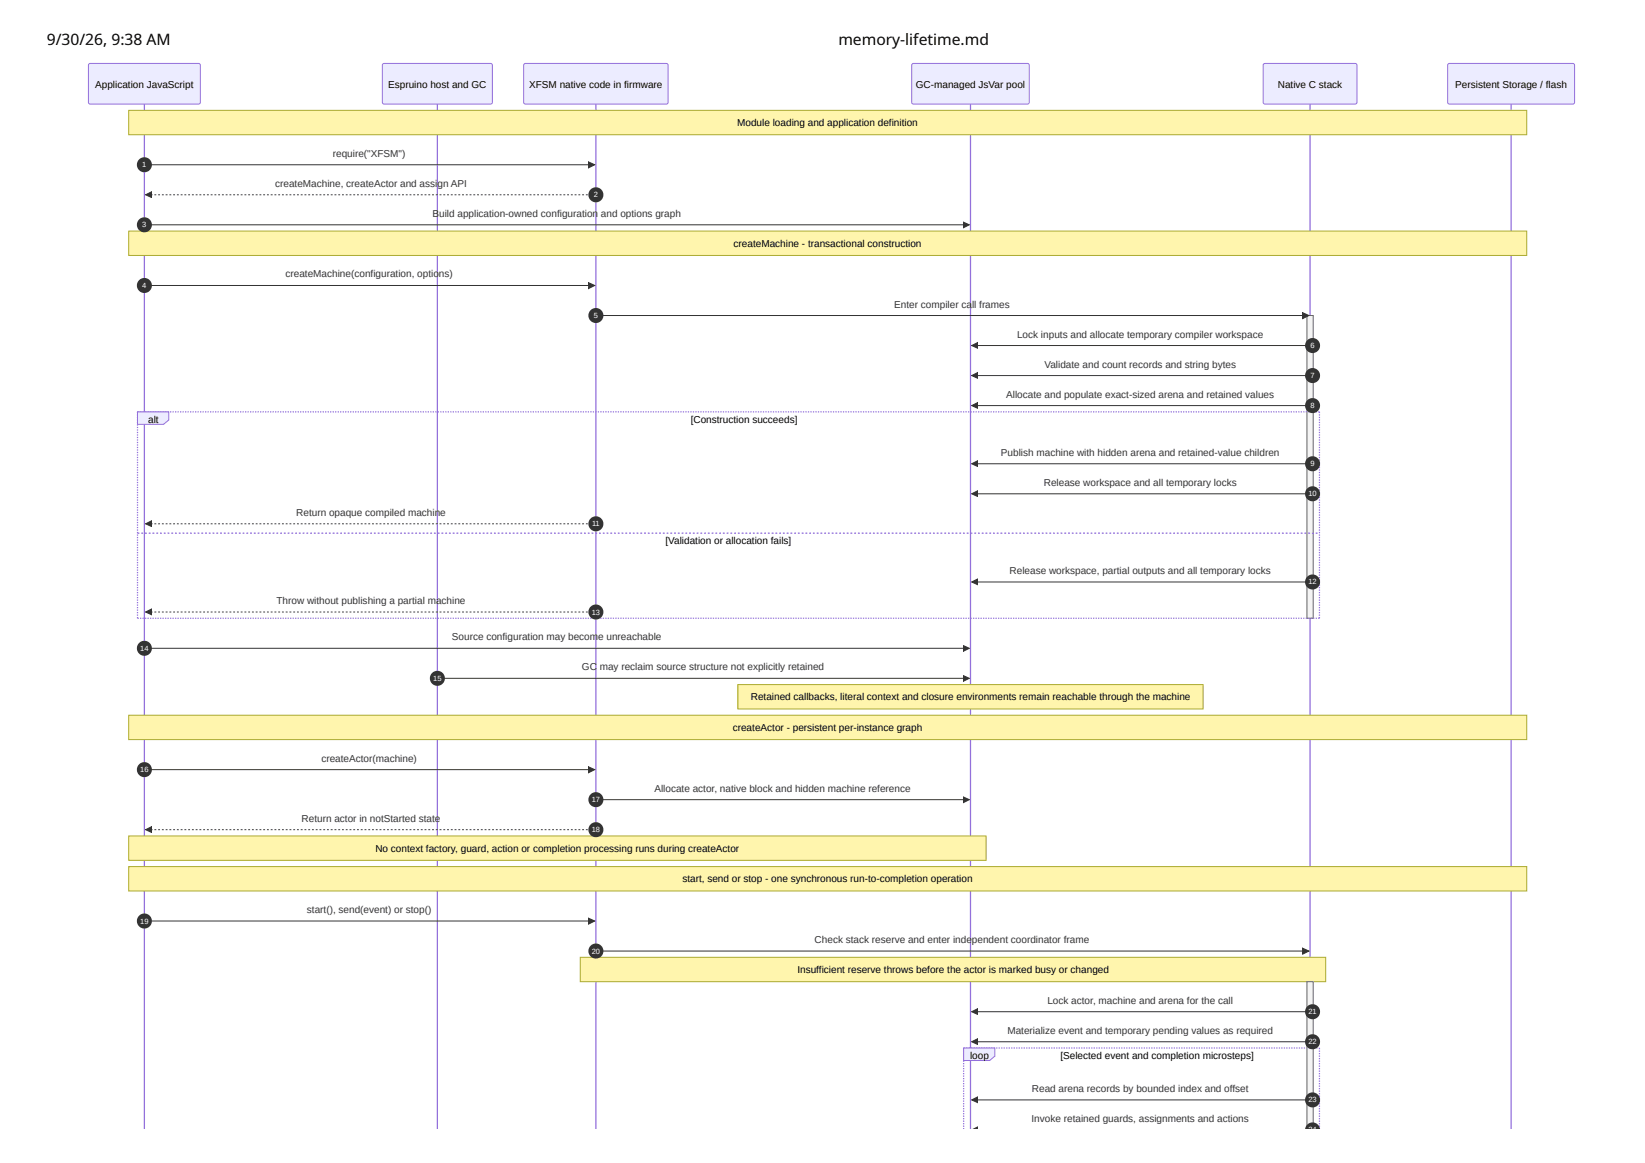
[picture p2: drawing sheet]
<svg xmlns="http://www.w3.org/2000/svg" width="297mm" height="210mm" viewBox="0 0 297 210" stroke-linecap="round" stroke-linejoin="round" font-family="sans-serif">
<defs><g id="words">
<g font-size="2.8">
<text x="8.5" y="8.2">9/30/26, 9:38 AM</text>
<text x="151.4" y="8.2">memory-lifetime.md</text>
</g>
<g font-size="1.8">
<text x="17.2" y="15.8">Application JavaScript</text>
<text x="70.1" y="15.8">Espruino host and GC</text>
<text x="95.5" y="15.8">XFSM native code in firmware</text>
<text x="165.4" y="15.8">GC-managed JsVar pool</text>
<text x="230.7" y="15.8">Native C stack</text>
<text x="262.7" y="15.8">Persistent Storage / flash</text>
<text x="133.1" y="22.7">Module loading and application definition</text>
<text x="132.5" y="44.5">createMachine - transactional construction</text>
<text x="26.8" y="76.3">alt</text>
<text x="124.7" y="76.4">[Construction succeeds]</text>
<text x="120.1" y="98.3">[Validation or allocation fails]</text>
<text x="132.3" y="131.9">createActor - persistent per-instance graph</text>
<text x="135.6" y="126.4">Retained callbacks, literal context and closure environments remain reachable through the machine</text>
<text x="67.8" y="153.7">No context factory, guard, action or completion processing runs during createActor</text>
<text x="123.2" y="159.2">start, send or stop - one synchronous run-to-completion operation</text>
<text x="144" y="175.6">Insufficient reserve throws before the actor is marked busy or changed</text>
<text x="175.2" y="191.1">loop</text>
<text x="191.5" y="191.2">[Selected event and completion microsteps]</text>
</g>
<g font-size="1.8" fill="#333">
<text x="60.1" y="28.3">require(&quot;XFSM&quot;)</text>
<text x="49.7" y="33.7">createMachine, createActor and assign API</text>
<text x="78.1" y="39.1">Build application-owned configuration and options graph</text>
<text x="51.5" y="50.1">createMachine(configuration, options)</text>
<text x="161.5" y="55.5">Enter compiler call frames</text>
<text x="183.6" y="60.9">Lock inputs and allocate temporary compiler workspace</text>
<text x="181.7" y="71.8">Allocate and populate exact-sized arena and retained values</text>
<text x="188.6" y="66.3">Validate and count records and string bytes</text>
<text x="180.7" y="82.3">Publish machine with hidden arena and retained-value children</text>
<text x="188.5" y="87.7">Release workspace and all temporary locks</text>
<text x="53.5" y="93.1">Return opaque compiled machine</text>
<text x="182.3" y="103.6">Release workspace, partial outputs and all temporary locks</text>
<text x="49.9" y="109">Throw without publishing a partial machine</text>
<text x="81.6" y="115.6">Source configuration may become unreachable</text>
<text x="105.1" y="121">GC may reclaim source structure not explicitly retained</text>
<text x="58" y="137.5">createActor(machine)</text>
<text x="118.1" y="142.9">Allocate actor, native block and hidden machine reference</text>
<text x="54.4" y="148.3">Return actor in notStarted state</text>
<text x="55.4" y="164.8">start(), send(event) or stop()</text>
<text x="147.1" y="170.2">Check stack reserve and enter independent coordinator frame</text>
<text x="189.1" y="181.1">Lock actor, machine and arena for the call</text>
<text x="181.9" y="186.6">Materialize event and temporary pending values as required</text>
<text x="186.3" y="197.1">Read arena records by bounded index and offset</text>
<text x="186.2" y="202.5">Invoke retained guards, assignments and actions</text>
</g>
<g font-size="1.4" fill="#fff">
<text x="25.7" y="30.2">1</text>
<text x="107.2" y="35.6">2</text>
<text x="25.7" y="41">3</text>
<text x="25.7" y="52">4</text>
<text x="107.2" y="57.4">5</text>
<text x="236.6" y="62.8">6</text>
<text x="236.6" y="68.2">7</text>
<text x="236.6" y="73.6">8</text>
<text x="236.2" y="89.6">10</text>
<text x="236.6" y="84.1">9</text>
<text x="106.9" y="95">11</text>
<text x="236.2" y="105.5">12</text>
<text x="106.8" y="110.9">13</text>
<text x="25.3" y="117.5">14</text>
<text x="78.2" y="122.9">15</text>
<text x="25.3" y="139.4">16</text>
<text x="106.8" y="144.8">17</text>
<text x="106.8" y="150.2">18</text>
<text x="25.3" y="166.7">19</text>
<text x="106.8" y="172.1">20</text>
<text x="236.2" y="183">21</text>
<text x="236.2" y="188.5">22</text>
<text x="236.2" y="199">23</text>
<text x="236.2" y="204.4">24</text>
</g>
</g></defs>
<path d="M272.8 18.8v184.9" fill="none" stroke="#9370db" stroke-width=".23"/>
<path d="M261.5 11.5l.2-.1 22.4 .1 .2 .3v6.8l-.3 .2h-22.4l-.2-.4v-6.6z" fill="#ececff"/>
<path d="M261.5 11.5l.2-.1 22.4 .1 .2 .3v6.8l-.3 .2h-22.4l-.2-.4v-6.6z" fill="none" stroke="#9370db" stroke-width=".18"/>
<path d="M236.5 18.8v184.9" fill="none" stroke="#9370db" stroke-width=".23"/>
<path d="M228.2 11.5l.2-.1 16.4 .1 .2 .3v6.8l-.3 .2h-16.4l-.2-.4v-6.6z" fill="#ececff"/>
<path d="M228.2 11.5l.2-.1 16.4 .1 .2 .3v6.8l-.3 .2h-16.4l-.2-.4v-6.6z" fill="none" stroke="#9370db" stroke-width=".18"/>
<path d="M175.2 18.8v184.9" fill="none" stroke="#9370db" stroke-width=".23"/>
<path d="M164.7 11.5l.3-.1 20.6 .1 .2 .3v6.8l-.3 .2h-20.7l-.2-.4v-6.6z" fill="#ececff"/>
<path d="M164.7 11.5l.3-.1 20.6 .1 .2 .3v6.8l-.3 .2h-20.7l-.2-.4v-6.6z" fill="none" stroke="#9370db" stroke-width=".18"/>
<path d="M107.6 18.8v184.9" fill="none" stroke="#9370db" stroke-width=".23"/>
<path d="M94.7 11.5l.2-.1 25.5 .1 .2 .3v6.8l-.3 .2h-25.5l-.2-.4v-6.6z" fill="#ececff"/>
<path d="M94.7 11.5l.2-.1 25.5 .1 .2 .3v6.8l-.3 .2h-25.5l-.2-.4v-6.6z" fill="none" stroke="#9370db" stroke-width=".18"/>
<path d="M79 18.8v184.9" fill="none" stroke="#9370db" stroke-width=".23"/>
<path d="M69.1 11.5l.3-.1 19.3 .1 .2 .3v6.8l-.3 .2h-19.4l-.2-.4v-6.6z" fill="#ececff"/>
<path d="M69.1 11.5l.3-.1 19.3 .1 .2 .3v6.8l-.3 .2h-19.4l-.2-.4v-6.6z" fill="none" stroke="#9370db" stroke-width=".18"/>
<path d="M26.1 18.8v184.9" fill="none" stroke="#9370db" stroke-width=".23"/>
<path d="M16.1 11.5l.2-.1 19.7 .1 .2 .3v6.8l-.4 .2h-19.6l-.2-.4v-6.6z" fill="#ececff"/>
<path d="M16.1 11.5l.2-.1 19.7 .1 .2 .3v6.8l-.4 .2h-19.6l-.2-.4v-6.6z" fill="none" stroke="#9370db" stroke-width=".18"/>
<path d="M23.2 19.9h252.5v4.4h-252.5z" fill="#fff5ad"/>
<path d="M23.2 19.9h252.5v4.4h-252.5z" fill="none" stroke="#aa3" stroke-width=".18"/>
<path d="M23.2 41.7h252.5v4.4h-252.5z" fill="#fff5ad"/>
<path d="M23.2 41.7h252.5v4.4h-252.5z" fill="none" stroke="#aa3" stroke-width=".18"/>
<path d="M236 56.9h1.1v54.7h-1.1z" fill="#f4f4f4"/>
<path d="M236 56.9h1.1v54.7h-1.1z" fill="none" stroke="#666" stroke-width=".18"/>
<g fill="#9370db">
<path d="M24.8 74.2h.3v.2h-.3zM25.3 74.2h.2v.2h-.2zM25.7 74.2h.3v.2h-.3zM26.2 74.2h.2v.2h-.2zM26.6 74.2h.3v.2h-.3zM27.1 74.2h.2v.2h-.2zM27.5 74.2h.3v.2h-.3zM28 74.2h.2v.2h-.2zM28.4 74.2h.3v.2h-.3zM28.9 74.2h.2v.2h-.2zM29.3 74.2h.3v.2h-.3zM29.8 74.2h.2v.2h-.2zM30.2 74.2h.3v.2h-.3zM30.7 74.2h.2v.2h-.2zM31.2 74.2h.2v.2h-.2zM31.6 74.2h.2v.2h-.2zM32.1 74.2h.2v.2h-.2zM32.5 74.2h.2v.2h-.2zM33 74.2h.2v.2h-.2zM33.4 74.2h.2v.2h-.2zM33.9 74.2h.2v.2h-.2zM34.3 74.2h.2v.2h-.2zM34.8 74.2h.2v.2h-.2zM35.2 74.2h.2v.2h-.2zM35.7 74.2h.2v.2h-.2zM36.1 74.2h.2v.2h-.2zM36.6 74.2h.2v.2h-.2zM37 74.2h.2v.2h-.2zM37.5 74.2h.2v.2h-.2zM37.9 74.2h.3v.2h-.3zM38.4 74.2h.2v.2h-.2zM38.8 74.2h.3v.2h-.3zM39.3 74.2h.2v.2h-.2zM39.7 74.2h.3v.2h-.3zM40.2 74.2h.2v.2h-.2zM40.6 74.2h.3v.2h-.3zM41.1 74.2h.2v.2h-.2zM41.5 74.2h.3v.2h-.3zM42 74.2h.2v.2h-.2zM42.4 74.2h.3v.2h-.3zM42.9 74.2h.2v.2h-.2zM43.3 74.2h.3v.2h-.3zM43.8 74.2h.2v.2h-.2zM44.2 74.2h.3v.2h-.3zM44.7 74.2h.2v.2h-.2zM45.2 74.2h.2v.2h-.2zM45.6 74.2h.2v.2h-.2zM46.1 74.2h.2v.2h-.2zM46.5 74.2h.2v.2h-.2zM47 74.2h.2v.2h-.2zM47.4 74.2h.2v.2h-.2zM47.9 74.2h.2v.2h-.2zM48.3 74.2h.2v.2h-.2zM48.8 74.2h.2v.2h-.2zM49.2 74.2h.2v.2h-.2zM49.7 74.2h.2v.2h-.2zM50.1 74.2h.2v.2h-.2zM50.6 74.2h.2v.2h-.2zM51 74.2h.2v.2h-.2zM51.5 74.2h.2v.2h-.2zM51.9 74.2h.3v.2h-.3zM52.4 74.2h.2v.2h-.2zM52.8 74.2h.3v.2h-.3zM53.3 74.2h.2v.2h-.2zM53.7 74.2h.3v.2h-.3zM54.2 74.2h.2v.2h-.2zM54.6 74.2h.3v.2h-.3zM55.1 74.2h.2v.2h-.2zM55.5 74.2h.3v.2h-.3zM56 74.2h.2v.2h-.2zM56.4 74.2h.3v.2h-.3zM56.9 74.2h.2v.2h-.2zM57.3 74.2h.3v.2h-.3zM57.8 74.2h.2v.2h-.2zM58.2 74.2h.3v.2h-.3zM58.7 74.2h.2v.2h-.2zM59.2 74.2h.2v.2h-.2zM59.6 74.2h.2v.2h-.2zM60.1 74.2h.2v.2h-.2zM60.5 74.2h.2v.2h-.2zM61 74.2h.2v.2h-.2zM61.4 74.2h.2v.2h-.2zM61.9 74.2h.2v.2h-.2zM62.3 74.2h.2v.2h-.2zM62.8 74.2h.2v.2h-.2zM63.2 74.2h.2v.2h-.2zM63.7 74.2h.2v.2h-.2zM64.1 74.2h.2v.2h-.2zM64.6 74.2h.2v.2h-.2zM65 74.2h.3v.2h-.3zM65.5 74.2h.2v.2h-.2zM65.9 74.2h.3v.2h-.3zM66.4 74.2h.2v.2h-.2zM66.8 74.2h.3v.2h-.3zM67.3 74.2h.2v.2h-.2zM67.7 74.2h.3v.2h-.3zM68.2 74.2h.2v.2h-.2zM68.6 74.2h.3v.2h-.3zM69.1 74.2h.2v.2h-.2zM69.5 74.2h.3v.2h-.3zM70 74.2h.2v.2h-.2zM70.4 74.2h.3v.2h-.3zM70.9 74.2h.2v.2h-.2zM71.3 74.2h.3v.2h-.3zM71.8 74.2h.2v.2h-.2zM72.3 74.2h.2v.2h-.2zM72.7 74.2h.2v.2h-.2zM73.2 74.2h.2v.2h-.2zM73.6 74.2h.2v.2h-.2zM74.1 74.2h.2v.2h-.2zM74.5 74.2h.2v.2h-.2zM75 74.2h.2v.2h-.2zM75.4 74.2h.2v.2h-.2zM75.9 74.2h.2v.2h-.2zM76.3 74.2h.2v.2h-.2zM76.8 74.2h.2v.2h-.2zM77.2 74.2h.2v.2h-.2zM77.7 74.2h.2v.2h-.2zM78.1 74.2h.2v.2h-.2zM78.6 74.2h.2v.2h-.2zM79 74.2h.3v.2h-.3zM79.5 74.2h.2v.2h-.2zM79.9 74.2h.3v.2h-.3zM80.4 74.2h.2v.2h-.2zM80.8 74.2h.3v.2h-.3zM81.3 74.2h.2v.2h-.2zM81.7 74.2h.3v.2h-.3zM82.2 74.2h.2v.2h-.2zM82.6 74.2h.3v.2h-.3zM83.1 74.2h.2v.2h-.2zM83.5 74.2h.3v.2h-.3zM84 74.2h.2v.2h-.2zM84.4 74.2h.3v.2h-.3zM84.9 74.2h.2v.2h-.2zM85.3 74.2h.3v.2h-.3zM85.8 74.2h.2v.2h-.2zM86.3 74.2h.2v.2h-.2zM86.7 74.2h.2v.2h-.2zM87.2 74.2h.2v.2h-.2zM87.6 74.2h.2v.2h-.2zM88.1 74.2h.2v.2h-.2zM88.5 74.2h.2v.2h-.2zM89 74.2h.2v.2h-.2zM89.4 74.2h.2v.2h-.2zM89.9 74.2h.2v.2h-.2zM90.3 74.2h.2v.2h-.2zM90.8 74.2h.2v.2h-.2zM91.2 74.2h.2v.2h-.2zM91.7 74.2h.2v.2h-.2zM92.1 74.2h.2v.2h-.2zM92.6 74.2h.2v.2h-.2zM93 74.2h.3v.2h-.3zM93.5 74.2h.2v.2h-.2zM93.9 74.2h.3v.2h-.3zM94.4 74.2h.2v.2h-.2zM94.8 74.2h.3v.2h-.3zM95.3 74.2h.2v.2h-.2zM95.7 74.2h.3v.2h-.3zM96.2 74.2h.2v.2h-.2zM96.6 74.2h.3v.2h-.3zM97.1 74.2h.2v.2h-.2zM97.5 74.2h.3v.2h-.3zM98 74.2h.2v.2h-.2zM98.4 74.2h.3v.2h-.3zM98.9 74.2h.2v.2h-.2zM99.3 74.2h.3v.2h-.3zM99.8 74.2h.2v.2h-.2zM100.3 74.2h.2v.2h-.2zM100.7 74.2h.2v.2h-.2zM101.2 74.2h.2v.2h-.2zM101.6 74.2h.2v.2h-.2zM102.1 74.2h.2v.2h-.2zM102.5 74.2h.2v.2h-.2zM103 74.2h.2v.2h-.2zM103.4 74.2h.2v.2h-.2zM103.9 74.2h.2v.2h-.2zM104.3 74.2h.2v.2h-.2zM104.8 74.2h.2v.2h-.2zM105.2 74.2h.2v.2h-.2zM105.7 74.2h.2v.2h-.2zM106.1 74.2h.3v.2h-.3zM106.6 74.2h.2v.2h-.2zM107 74.2h.3v.2h-.3zM107.5 74.2h.2v.2h-.2zM107.9 74.2h.3v.2h-.3zM108.4 74.2h.2v.2h-.2zM108.8 74.2h.3v.2h-.3zM109.3 74.2h.2v.2h-.2zM109.7 74.2h.3v.2h-.3zM110.2 74.2h.2v.2h-.2zM110.6 74.2h.3v.2h-.3zM111.1 74.2h.2v.2h-.2zM111.5 74.2h.3v.2h-.3zM112 74.2h.2v.2h-.2zM112.4 74.2h.3v.2h-.3zM112.9 74.2h.2v.2h-.2zM113.4 74.2h.2v.2h-.2zM113.8 74.2h.2v.2h-.2zM114.3 74.2h.2v.2h-.2zM114.7 74.2h.2v.2h-.2zM115.2 74.2h.2v.2h-.2zM115.6 74.2h.2v.2h-.2zM116.1 74.2h.2v.2h-.2zM116.5 74.2h.2v.2h-.2zM117 74.2h.2v.2h-.2zM117.4 74.2h.2v.2h-.2zM117.9 74.2h.2v.2h-.2zM118.3 74.2h.2v.2h-.2zM118.8 74.2h.2v.2h-.2zM119.2 74.2h.2v.2h-.2zM119.7 74.2h.2v.2h-.2zM120.1 74.2h.3v.2h-.3zM120.6 74.2h.2v.2h-.2zM121 74.2h.3v.2h-.3zM121.5 74.2h.2v.2h-.2zM121.9 74.2h.3v.2h-.3zM122.4 74.2h.2v.2h-.2zM122.8 74.2h.3v.2h-.3zM123.3 74.2h.2v.2h-.2zM123.7 74.2h.3v.2h-.3zM124.2 74.2h.2v.2h-.2zM124.6 74.2h.3v.2h-.3zM125.1 74.2h.2v.2h-.2zM125.5 74.2h.3v.2h-.3zM126 74.2h.2v.2h-.2zM126.4 74.2h.3v.2h-.3zM126.9 74.2h.2v.2h-.2zM127.4 74.2h.2v.2h-.2zM127.8 74.2h.2v.2h-.2zM128.3 74.2h.2v.2h-.2zM128.7 74.2h.2v.2h-.2zM129.2 74.2h.2v.2h-.2zM129.6 74.2h.2v.2h-.2zM130.1 74.2h.2v.2h-.2zM130.5 74.2h.2v.2h-.2zM131 74.2h.2v.2h-.2zM131.4 74.2h.2v.2h-.2zM131.9 74.2h.2v.2h-.2zM132.3 74.2h.2v.2h-.2zM132.8 74.2h.2v.2h-.2zM133.2 74.2h.2v.2h-.2zM133.7 74.2h.2v.2h-.2zM134.1 74.2h.3v.2h-.3zM134.6 74.2h.2v.2h-.2zM135 74.2h.3v.2h-.3zM135.5 74.2h.2v.2h-.2zM135.9 74.2h.3v.2h-.3zM136.4 74.2h.2v.2h-.2zM136.8 74.2h.3v.2h-.3zM137.3 74.2h.2v.2h-.2zM137.7 74.2h.3v.2h-.3zM138.2 74.2h.2v.2h-.2zM138.6 74.2h.3v.2h-.3zM139.1 74.2h.2v.2h-.2zM139.5 74.2h.3v.2h-.3zM140 74.2h.2v.2h-.2zM140.4 74.2h.3v.2h-.3zM140.9 74.2h.2v.2h-.2zM141.4 74.2h.2v.2h-.2zM141.8 74.2h.2v.2h-.2zM142.3 74.2h.2v.2h-.2zM142.7 74.2h.2v.2h-.2zM143.2 74.2h.2v.2h-.2zM143.6 74.2h.2v.2h-.2zM144.1 74.2h.2v.2h-.2zM144.5 74.2h.2v.2h-.2zM145 74.2h.2v.2h-.2zM145.4 74.2h.2v.2h-.2zM145.9 74.2h.2v.2h-.2zM146.3 74.2h.2v.2h-.2zM146.8 74.2h.2v.2h-.2zM147.2 74.2h.2v.2h-.2zM147.7 74.2h.2v.2h-.2zM148.1 74.2h.3v.2h-.3zM148.6 74.2h.2v.2h-.2zM149 74.2h.3v.2h-.3zM149.5 74.2h.2v.2h-.2zM149.9 74.2h.3v.2h-.3zM150.4 74.2h.2v.2h-.2zM150.8 74.2h.3v.2h-.3zM151.3 74.2h.2v.2h-.2zM151.7 74.2h.3v.2h-.3zM152.2 74.2h.2v.2h-.2zM152.6 74.2h.3v.2h-.3zM153.1 74.2h.2v.2h-.2zM153.5 74.2h.3v.2h-.3zM154 74.2h.2v.2h-.2zM154.5 74.2h.2v.2h-.2zM154.9 74.2h.2v.2h-.2zM155.4 74.2h.2v.2h-.2zM155.8 74.2h.2v.2h-.2zM156.3 74.2h.2v.2h-.2zM156.7 74.2h.2v.2h-.2zM157.2 74.2h.2v.2h-.2zM157.6 74.2h.2v.2h-.2zM158.1 74.2h.2v.2h-.2zM158.5 74.2h.2v.2h-.2zM159 74.2h.2v.2h-.2zM159.4 74.2h.2v.2h-.2zM159.9 74.2h.2v.2h-.2zM160.3 74.2h.2v.2h-.2zM160.8 74.2h.2v.2h-.2zM161.2 74.2h.3v.2h-.3zM161.7 74.2h.2v.2h-.2zM162.1 74.2h.3v.2h-.3zM162.6 74.2h.2v.2h-.2zM163 74.2h.3v.2h-.3zM163.5 74.2h.2v.2h-.2zM163.9 74.2h.3v.2h-.3zM164.4 74.2h.2v.2h-.2zM164.8 74.2h.3v.2h-.3zM165.3 74.2h.2v.2h-.2zM165.7 74.2h.3v.2h-.3zM166.2 74.2h.2v.2h-.2zM166.6 74.2h.3v.2h-.3zM167.1 74.2h.2v.2h-.2zM167.5 74.2h.3v.2h-.3zM168 74.2h.2v.2h-.2zM168.5 74.2h.2v.2h-.2zM168.9 74.2h.2v.2h-.2zM169.4 74.2h.2v.2h-.2zM169.8 74.2h.2v.2h-.2zM170.3 74.2h.2v.2h-.2zM170.7 74.2h.2v.2h-.2zM171.2 74.2h.2v.2h-.2zM171.6 74.2h.2v.2h-.2zM172.1 74.2h.2v.2h-.2zM172.5 74.2h.2v.2h-.2zM173 74.2h.2v.2h-.2zM173.4 74.2h.2v.2h-.2zM173.9 74.2h.2v.2h-.2zM174.3 74.2h.2v.2h-.2zM174.8 74.2h.2v.2h-.2zM175.2 74.2h.3v.2h-.3zM175.7 74.2h.2v.2h-.2zM176.1 74.2h.3v.2h-.3zM176.6 74.2h.2v.2h-.2zM177 74.2h.3v.2h-.3zM177.5 74.2h.2v.2h-.2zM177.9 74.2h.3v.2h-.3zM178.4 74.2h.2v.2h-.2zM178.8 74.2h.3v.2h-.3zM179.3 74.2h.2v.2h-.2zM179.7 74.2h.3v.2h-.3zM180.2 74.2h.2v.2h-.2zM180.6 74.2h.3v.2h-.3zM181.1 74.2h.2v.2h-.2zM181.5 74.2h.3v.2h-.3zM182 74.2h.2v.2h-.2zM182.5 74.2h.2v.2h-.2zM182.9 74.2h.2v.2h-.2zM183.4 74.2h.2v.2h-.2zM183.8 74.2h.2v.2h-.2zM184.3 74.2h.2v.2h-.2zM184.7 74.2h.2v.2h-.2zM185.2 74.2h.2v.2h-.2zM185.6 74.2h.2v.2h-.2zM186.1 74.2h.2v.2h-.2zM186.5 74.2h.2v.2h-.2zM187 74.2h.2v.2h-.2zM187.4 74.2h.2v.2h-.2zM187.9 74.2h.2v.2h-.2zM188.3 74.2h.2v.2h-.2zM188.8 74.2h.2v.2h-.2zM189.2 74.2h.3v.2h-.3zM189.7 74.2h.2v.2h-.2zM190.1 74.2h.3v.2h-.3zM190.6 74.2h.2v.2h-.2zM191 74.2h.3v.2h-.3zM191.5 74.2h.2v.2h-.2zM191.9 74.2h.3v.2h-.3zM192.4 74.2h.2v.2h-.2zM192.8 74.2h.3v.2h-.3zM193.3 74.2h.2v.2h-.2zM193.7 74.2h.3v.2h-.3zM194.2 74.2h.2v.2h-.2zM194.6 74.2h.3v.2h-.3zM195.1 74.2h.2v.2h-.2zM195.6 74.2h.2v.2h-.2zM196 74.2h.2v.2h-.2zM196.5 74.2h.2v.2h-.2zM196.9 74.2h.2v.2h-.2zM197.4 74.2h.2v.2h-.2zM197.8 74.2h.2v.2h-.2zM198.3 74.2h.2v.2h-.2zM198.7 74.2h.2v.2h-.2zM199.2 74.2h.2v.2h-.2zM199.6 74.2h.2v.2h-.2zM200.1 74.2h.2v.2h-.2zM200.5 74.2h.2v.2h-.2zM201 74.2h.2v.2h-.2zM201.4 74.2h.2v.2h-.2zM201.9 74.2h.2v.2h-.2zM202.3 74.2h.3v.2h-.3zM202.8 74.2h.2v.2h-.2zM203.2 74.2h.3v.2h-.3zM203.7 74.2h.2v.2h-.2zM204.1 74.2h.3v.2h-.3zM204.6 74.2h.2v.2h-.2zM205 74.2h.3v.2h-.3zM205.5 74.2h.2v.2h-.2zM205.9 74.2h.3v.2h-.3zM206.4 74.2h.2v.2h-.2zM206.8 74.2h.3v.2h-.3zM207.3 74.2h.2v.2h-.2zM207.7 74.2h.3v.2h-.3zM208.2 74.2h.2v.2h-.2zM208.6 74.2h.3v.2h-.3zM209.1 74.2h.2v.2h-.2zM209.6 74.2h.2v.2h-.2zM210 74.2h.2v.2h-.2zM210.5 74.2h.2v.2h-.2zM210.9 74.2h.2v.2h-.2zM211.4 74.2h.2v.2h-.2zM211.8 74.2h.2v.2h-.2zM212.3 74.2h.2v.2h-.2zM212.7 74.2h.2v.2h-.2zM213.2 74.2h.2v.2h-.2zM213.6 74.2h.2v.2h-.2zM214.1 74.2h.2v.2h-.2zM214.5 74.2h.2v.2h-.2zM215 74.2h.2v.2h-.2zM215.4 74.2h.2v.2h-.2zM215.9 74.2h.2v.2h-.2zM216.3 74.2h.3v.2h-.3zM216.8 74.2h.2v.2h-.2zM217.2 74.2h.3v.2h-.3zM217.7 74.2h.2v.2h-.2zM218.1 74.2h.3v.2h-.3zM218.6 74.2h.2v.2h-.2zM219 74.2h.3v.2h-.3zM219.5 74.2h.2v.2h-.2zM219.9 74.2h.3v.2h-.3zM220.4 74.2h.2v.2h-.2zM220.8 74.2h.3v.2h-.3zM221.3 74.2h.2v.2h-.2zM221.7 74.2h.3v.2h-.3zM222.2 74.2h.2v.2h-.2zM222.6 74.2h.3v.2h-.3zM223.1 74.2h.2v.2h-.2zM223.6 74.2h.2v.2h-.2zM224 74.2h.2v.2h-.2zM224.5 74.2h.2v.2h-.2zM224.9 74.2h.2v.2h-.2zM225.4 74.2h.2v.2h-.2zM225.8 74.2h.2v.2h-.2zM226.3 74.2h.2v.2h-.2zM226.7 74.2h.2v.2h-.2zM227.2 74.2h.2v.2h-.2zM227.6 74.2h.2v.2h-.2zM228.1 74.2h.2v.2h-.2zM228.5 74.2h.2v.2h-.2zM229 74.2h.2v.2h-.2zM229.4 74.2h.2v.2h-.2zM229.9 74.2h.2v.2h-.2zM230.3 74.2h.3v.2h-.3zM230.8 74.2h.2v.2h-.2zM231.2 74.2h.3v.2h-.3zM231.7 74.2h.2v.2h-.2zM232.1 74.2h.3v.2h-.3zM232.6 74.2h.2v.2h-.2zM233 74.2h.3v.2h-.3zM233.5 74.2h.2v.2h-.2zM233.9 74.2h.3v.2h-.3zM234.4 74.2h.2v.2h-.2zM234.8 74.2h.3v.2h-.3zM235.3 74.2h.2v.2h-.2zM235.7 74.2h.3v.2h-.3zM236.2 74.2h.2v.2h-.2zM236.7 74.2h.2v.2h-.2zM237.1 74.2h.2v.2h-.2zM237.6 74.2h.2v.2h-.2zM238 74.2h.2v.2h-.2z"/>
<path d="M238.1 74.3h.2v.3h-.2zM238.1 74.8h.2v.2h-.2zM238.1 75.2h.2v.3h-.2zM238.1 75.7h.2v.2h-.2zM238.1 76.1h.2v.3h-.2zM238.1 76.6h.2v.2h-.2zM238.1 77h.2v.3h-.2zM238.1 77.5h.2v.2h-.2zM238.1 77.9h.2v.3h-.2zM238.1 78.4h.2v.2h-.2zM238.1 78.8h.2v.3h-.2zM238.1 79.3h.2v.2h-.2zM238.1 79.7h.2v.3h-.2zM238.1 80.2h.2v.2h-.2zM238.1 80.6h.2v.3h-.2zM238.1 81.1h.2v.2h-.2zM238.1 81.6h.2v.2h-.2zM238.1 82h.2v.2h-.2zM238.1 82.5h.2v.2h-.2zM238.1 82.9h.2v.2h-.2zM238.1 83.4h.2v.2h-.2zM238.1 83.8h.2v.2h-.2zM238.1 84.3h.2v.2h-.2zM238.1 84.7h.2v.2h-.2zM238.1 85.2h.2v.2h-.2zM238.1 85.6h.2v.2h-.2zM238.1 86.1h.2v.2h-.2zM238.1 86.5h.2v.2h-.2zM238.1 87h.2v.2h-.2zM238.1 87.4h.2v.2h-.2zM238.1 87.9h.2v.2h-.2zM238.1 88.3h.2v.3h-.2zM238.1 88.8h.2v.2h-.2zM238.1 89.2h.2v.3h-.2zM238.1 89.7h.2v.2h-.2zM238.1 90.1h.2v.3h-.2zM238.1 90.6h.2v.2h-.2zM238.1 91h.2v.3h-.2zM238.1 91.5h.2v.2h-.2zM238.1 91.9h.2v.3h-.2zM238.1 92.4h.2v.2h-.2zM238.1 92.8h.2v.3h-.2zM238.1 93.3h.2v.2h-.2zM238.1 93.7h.2v.3h-.2zM238.1 94.2h.2v.2h-.2zM238.1 94.6h.2v.3h-.2zM238.1 95.1h.2v.2h-.2zM238.1 95.5h.2v.3h-.2zM238.1 96h.2v.2h-.2zM238.1 96.5h.2v.2h-.2zM238.1 96.9h.2v.2h-.2zM238.1 97.4h.2v.2h-.2zM238.1 97.8h.2v.2h-.2zM238.1 98.3h.2v.2h-.2zM238.1 98.7h.2v.2h-.2zM238.1 99.2h.2v.2h-.2zM238.1 99.6h.2v.2h-.2zM238.1 100.1h.2v.2h-.2zM238.1 100.5h.2v.2h-.2zM238.1 101h.2v.2h-.2zM238.1 101.4h.2v.2h-.2zM238.1 101.9h.2v.2h-.2zM238.1 102.3h.2v.2h-.2zM238.1 102.8h.2v.2h-.2zM238.1 103.2h.2v.3h-.2zM238.1 103.7h.2v.2h-.2zM238.1 104.1h.2v.3h-.2zM238.1 104.6h.2v.2h-.2zM238.1 105h.2v.3h-.2zM238.1 105.5h.2v.2h-.2zM238.1 105.9h.2v.3h-.2zM238.1 106.4h.2v.2h-.2zM238.1 106.8h.2v.3h-.2zM238.1 107.3h.2v.2h-.2zM238.1 107.7h.2v.3h-.2zM238.1 108.2h.2v.2h-.2zM238.1 108.6h.2v.3h-.2zM238.1 109.1h.2v.2h-.2zM238.1 109.5h.2v.3h-.2zM238.1 110h.2v.2h-.2zM238.1 110.5h.2v.2h-.2zM238.1 110.9h.2v.2h-.2zM238.1 111.4h.2v.2h-.2z"/>
<path d="M24.8 111.5h.3v.2h-.3zM25.3 111.5h.2v.2h-.2zM25.7 111.5h.3v.2h-.3zM26.2 111.5h.2v.2h-.2zM26.6 111.5h.3v.2h-.3zM27.1 111.5h.2v.2h-.2zM27.5 111.5h.3v.2h-.3zM28 111.5h.2v.2h-.2zM28.4 111.5h.3v.2h-.3zM28.9 111.5h.2v.2h-.2zM29.3 111.5h.3v.2h-.3zM29.8 111.5h.2v.2h-.2zM30.2 111.5h.3v.2h-.3zM30.7 111.5h.2v.2h-.2zM31.2 111.5h.2v.2h-.2zM31.6 111.5h.2v.2h-.2zM32.1 111.5h.2v.2h-.2zM32.5 111.5h.2v.2h-.2zM33 111.5h.2v.2h-.2zM33.4 111.5h.2v.2h-.2zM33.9 111.5h.2v.2h-.2zM34.3 111.5h.2v.2h-.2zM34.8 111.5h.2v.2h-.2zM35.2 111.5h.2v.2h-.2zM35.7 111.5h.2v.2h-.2zM36.1 111.5h.2v.2h-.2zM36.6 111.5h.2v.2h-.2zM37 111.5h.2v.2h-.2zM37.5 111.5h.2v.2h-.2zM37.9 111.5h.3v.2h-.3zM38.4 111.5h.2v.2h-.2zM38.8 111.5h.3v.2h-.3zM39.3 111.5h.2v.2h-.2zM39.7 111.5h.3v.2h-.3zM40.2 111.5h.2v.2h-.2zM40.6 111.5h.3v.2h-.3zM41.1 111.5h.2v.2h-.2zM41.5 111.5h.3v.2h-.3zM42 111.5h.2v.2h-.2zM42.4 111.5h.3v.2h-.3zM42.9 111.5h.2v.2h-.2zM43.3 111.5h.3v.2h-.3zM43.8 111.5h.2v.2h-.2zM44.2 111.5h.3v.2h-.3zM44.7 111.5h.2v.2h-.2zM45.2 111.5h.2v.2h-.2zM45.6 111.5h.2v.2h-.2zM46.1 111.5h.2v.2h-.2zM46.5 111.5h.2v.2h-.2zM47 111.5h.2v.2h-.2zM47.4 111.5h.2v.2h-.2zM47.9 111.5h.2v.2h-.2zM48.3 111.5h.2v.2h-.2zM48.8 111.5h.2v.2h-.2zM49.2 111.5h.2v.2h-.2zM49.7 111.5h.2v.2h-.2zM50.1 111.5h.2v.2h-.2zM50.6 111.5h.2v.2h-.2zM51 111.5h.2v.2h-.2zM51.5 111.5h.2v.2h-.2zM51.9 111.5h.3v.2h-.3zM52.4 111.5h.2v.2h-.2zM52.8 111.5h.3v.2h-.3zM53.3 111.5h.2v.2h-.2zM53.7 111.5h.3v.2h-.3zM54.2 111.5h.2v.2h-.2zM54.6 111.5h.3v.2h-.3zM55.1 111.5h.2v.2h-.2zM55.5 111.5h.3v.2h-.3zM56 111.5h.2v.2h-.2zM56.4 111.5h.3v.2h-.3zM56.9 111.5h.2v.2h-.2zM57.3 111.5h.3v.2h-.3zM57.8 111.5h.2v.2h-.2zM58.2 111.5h.3v.2h-.3zM58.7 111.5h.2v.2h-.2zM59.2 111.5h.2v.2h-.2zM59.6 111.5h.2v.2h-.2zM60.1 111.5h.2v.2h-.2zM60.5 111.5h.2v.2h-.2zM61 111.5h.2v.2h-.2zM61.4 111.5h.2v.2h-.2zM61.9 111.5h.2v.2h-.2zM62.3 111.5h.2v.2h-.2zM62.8 111.5h.2v.2h-.2zM63.2 111.5h.2v.2h-.2zM63.7 111.5h.2v.2h-.2zM64.1 111.5h.2v.2h-.2zM64.6 111.5h.2v.2h-.2zM65 111.5h.3v.2h-.3zM65.5 111.5h.2v.2h-.2zM65.9 111.5h.3v.2h-.3zM66.4 111.5h.2v.2h-.2zM66.8 111.5h.3v.2h-.3zM67.3 111.5h.2v.2h-.2zM67.7 111.5h.3v.2h-.3zM68.2 111.5h.2v.2h-.2zM68.6 111.5h.3v.2h-.3zM69.1 111.5h.2v.2h-.2zM69.5 111.5h.3v.2h-.3zM70 111.5h.2v.2h-.2zM70.4 111.5h.3v.2h-.3zM70.9 111.5h.2v.2h-.2zM71.3 111.5h.3v.2h-.3zM71.8 111.5h.2v.2h-.2zM72.3 111.5h.2v.2h-.2zM72.7 111.5h.2v.2h-.2zM73.2 111.5h.2v.2h-.2zM73.6 111.5h.2v.2h-.2zM74.1 111.5h.2v.2h-.2zM74.5 111.5h.2v.2h-.2zM75 111.5h.2v.2h-.2zM75.4 111.5h.2v.2h-.2zM75.9 111.5h.2v.2h-.2zM76.3 111.5h.2v.2h-.2zM76.8 111.5h.2v.2h-.2zM77.2 111.5h.2v.2h-.2zM77.7 111.5h.2v.2h-.2zM78.1 111.5h.2v.2h-.2zM78.6 111.5h.2v.2h-.2zM79 111.5h.3v.2h-.3zM79.5 111.5h.2v.2h-.2zM79.9 111.5h.3v.2h-.3zM80.4 111.5h.2v.2h-.2zM80.8 111.5h.3v.2h-.3zM81.3 111.5h.2v.2h-.2zM81.7 111.5h.3v.2h-.3zM82.2 111.5h.2v.2h-.2zM82.6 111.5h.3v.2h-.3zM83.1 111.5h.2v.2h-.2zM83.5 111.5h.3v.2h-.3zM84 111.5h.2v.2h-.2zM84.4 111.5h.3v.2h-.3zM84.9 111.5h.2v.2h-.2zM85.3 111.5h.3v.2h-.3zM85.8 111.5h.2v.2h-.2zM86.3 111.5h.2v.2h-.2zM86.7 111.5h.2v.2h-.2zM87.2 111.5h.2v.2h-.2zM87.6 111.5h.2v.2h-.2zM88.1 111.5h.2v.2h-.2zM88.5 111.5h.2v.2h-.2zM89 111.5h.2v.2h-.2zM89.4 111.5h.2v.2h-.2zM89.9 111.5h.2v.2h-.2zM90.3 111.5h.2v.2h-.2zM90.8 111.5h.2v.2h-.2zM91.2 111.5h.2v.2h-.2zM91.7 111.5h.2v.2h-.2zM92.1 111.5h.2v.2h-.2zM92.6 111.5h.2v.2h-.2zM93 111.5h.3v.2h-.3zM93.5 111.5h.2v.2h-.2zM93.9 111.5h.3v.2h-.3zM94.4 111.5h.2v.2h-.2zM94.8 111.5h.3v.2h-.3zM95.3 111.5h.2v.2h-.2zM95.7 111.5h.3v.2h-.3zM96.2 111.5h.2v.2h-.2zM96.6 111.5h.3v.2h-.3zM97.1 111.5h.2v.2h-.2zM97.5 111.5h.3v.2h-.3zM98 111.5h.2v.2h-.2zM98.4 111.5h.3v.2h-.3zM98.9 111.5h.2v.2h-.2zM99.3 111.5h.3v.2h-.3zM99.8 111.5h.2v.2h-.2zM100.3 111.5h.2v.2h-.2zM100.7 111.5h.2v.2h-.2zM101.2 111.5h.2v.2h-.2zM101.6 111.5h.2v.2h-.2zM102.1 111.5h.2v.2h-.2zM102.5 111.5h.2v.2h-.2zM103 111.5h.2v.2h-.2zM103.4 111.5h.2v.2h-.2zM103.9 111.5h.2v.2h-.2zM104.3 111.5h.2v.2h-.2zM104.8 111.5h.2v.2h-.2zM105.2 111.5h.2v.2h-.2zM105.7 111.5h.2v.2h-.2zM106.1 111.5h.3v.2h-.3zM106.6 111.5h.2v.2h-.2zM107 111.5h.3v.2h-.3zM107.5 111.5h.2v.2h-.2zM107.9 111.5h.3v.2h-.3zM108.4 111.5h.2v.2h-.2zM108.8 111.5h.3v.2h-.3zM109.3 111.5h.2v.2h-.2zM109.7 111.5h.3v.2h-.3zM110.2 111.5h.2v.2h-.2zM110.6 111.5h.3v.2h-.3zM111.1 111.5h.2v.2h-.2zM111.5 111.5h.3v.2h-.3zM112 111.5h.2v.2h-.2zM112.4 111.5h.3v.2h-.3zM112.9 111.5h.2v.2h-.2zM113.4 111.5h.2v.2h-.2zM113.8 111.5h.2v.2h-.2zM114.3 111.5h.2v.2h-.2zM114.7 111.5h.2v.2h-.2zM115.2 111.5h.2v.2h-.2zM115.6 111.5h.2v.2h-.2zM116.1 111.5h.2v.2h-.2zM116.5 111.5h.2v.2h-.2zM117 111.5h.2v.2h-.2zM117.4 111.5h.2v.2h-.2zM117.9 111.5h.2v.2h-.2zM118.3 111.5h.2v.2h-.2zM118.8 111.5h.2v.2h-.2zM119.2 111.5h.2v.2h-.2zM119.7 111.5h.2v.2h-.2zM120.1 111.5h.3v.2h-.3zM120.6 111.5h.2v.2h-.2zM121 111.5h.3v.2h-.3zM121.5 111.5h.2v.2h-.2zM121.9 111.5h.3v.2h-.3zM122.4 111.5h.2v.2h-.2zM122.8 111.5h.3v.2h-.3zM123.3 111.5h.2v.2h-.2zM123.7 111.5h.3v.2h-.3zM124.2 111.5h.2v.2h-.2zM124.6 111.5h.3v.2h-.3zM125.1 111.5h.2v.2h-.2zM125.5 111.5h.3v.2h-.3zM126 111.5h.2v.2h-.2zM126.4 111.5h.3v.2h-.3zM126.9 111.5h.2v.2h-.2zM127.4 111.5h.2v.2h-.2zM127.8 111.5h.2v.2h-.2zM128.3 111.5h.2v.2h-.2zM128.7 111.5h.2v.2h-.2zM129.2 111.5h.2v.2h-.2zM129.6 111.5h.2v.2h-.2zM130.1 111.5h.2v.2h-.2zM130.5 111.5h.2v.2h-.2zM131 111.5h.2v.2h-.2zM131.4 111.5h.2v.2h-.2zM131.9 111.5h.2v.2h-.2zM132.3 111.5h.2v.2h-.2zM132.8 111.5h.2v.2h-.2zM133.2 111.5h.2v.2h-.2zM133.7 111.5h.2v.2h-.2zM134.1 111.5h.3v.2h-.3zM134.6 111.5h.2v.2h-.2zM135 111.5h.3v.2h-.3zM135.5 111.5h.2v.2h-.2zM135.9 111.5h.3v.2h-.3zM136.4 111.5h.2v.2h-.2zM136.8 111.5h.3v.2h-.3zM137.3 111.5h.2v.2h-.2zM137.7 111.5h.3v.2h-.3zM138.2 111.5h.2v.2h-.2zM138.6 111.5h.3v.2h-.3zM139.1 111.5h.2v.2h-.2zM139.5 111.5h.3v.2h-.3zM140 111.5h.2v.2h-.2zM140.4 111.5h.3v.2h-.3zM140.9 111.5h.2v.2h-.2zM141.4 111.5h.2v.2h-.2zM141.8 111.5h.2v.2h-.2zM142.3 111.5h.2v.2h-.2zM142.7 111.5h.2v.2h-.2zM143.2 111.5h.2v.2h-.2zM143.6 111.5h.2v.2h-.2zM144.1 111.5h.2v.2h-.2zM144.5 111.5h.2v.2h-.2zM145 111.5h.2v.2h-.2zM145.4 111.5h.2v.2h-.2zM145.9 111.5h.2v.2h-.2zM146.3 111.5h.2v.2h-.2zM146.8 111.5h.2v.2h-.2zM147.2 111.5h.2v.2h-.2zM147.7 111.5h.2v.2h-.2zM148.1 111.5h.3v.2h-.3zM148.6 111.5h.2v.2h-.2zM149 111.5h.3v.2h-.3zM149.5 111.5h.2v.2h-.2zM149.9 111.5h.3v.2h-.3zM150.4 111.5h.2v.2h-.2zM150.8 111.5h.3v.2h-.3zM151.3 111.5h.2v.2h-.2zM151.7 111.5h.3v.2h-.3zM152.2 111.5h.2v.2h-.2zM152.6 111.5h.3v.2h-.3zM153.1 111.5h.2v.2h-.2zM153.5 111.5h.3v.2h-.3zM154 111.5h.2v.2h-.2zM154.5 111.5h.2v.2h-.2zM154.9 111.5h.2v.2h-.2zM155.4 111.5h.2v.2h-.2zM155.8 111.5h.2v.2h-.2zM156.3 111.5h.2v.2h-.2zM156.7 111.5h.2v.2h-.2zM157.2 111.5h.2v.2h-.2zM157.6 111.5h.2v.2h-.2zM158.1 111.5h.2v.2h-.2zM158.5 111.5h.2v.2h-.2zM159 111.5h.2v.2h-.2zM159.4 111.5h.2v.2h-.2zM159.9 111.5h.2v.2h-.2zM160.3 111.5h.2v.2h-.2zM160.8 111.5h.2v.2h-.2zM161.2 111.5h.3v.2h-.3zM161.7 111.5h.2v.2h-.2zM162.1 111.5h.3v.2h-.3zM162.6 111.5h.2v.2h-.2zM163 111.5h.3v.2h-.3zM163.5 111.5h.2v.2h-.2zM163.9 111.5h.3v.2h-.3zM164.4 111.5h.2v.2h-.2zM164.8 111.5h.3v.2h-.3zM165.3 111.5h.2v.2h-.2zM165.7 111.5h.3v.2h-.3zM166.2 111.5h.2v.2h-.2zM166.6 111.5h.3v.2h-.3zM167.1 111.5h.2v.2h-.2zM167.5 111.5h.3v.2h-.3zM168 111.5h.2v.2h-.2zM168.5 111.5h.2v.2h-.2zM168.9 111.5h.2v.2h-.2zM169.4 111.5h.2v.2h-.2zM169.8 111.5h.2v.2h-.2zM170.3 111.5h.2v.2h-.2zM170.7 111.5h.2v.2h-.2zM171.2 111.5h.2v.2h-.2zM171.6 111.5h.2v.2h-.2zM172.1 111.5h.2v.2h-.2zM172.5 111.5h.2v.2h-.2zM173 111.5h.2v.2h-.2zM173.4 111.5h.2v.2h-.2zM173.9 111.5h.2v.2h-.2zM174.3 111.5h.2v.2h-.2zM174.8 111.5h.2v.2h-.2zM175.2 111.5h.3v.2h-.3zM175.7 111.5h.2v.2h-.2zM176.1 111.5h.3v.2h-.3zM176.6 111.5h.2v.2h-.2zM177 111.5h.3v.2h-.3zM177.5 111.5h.2v.2h-.2zM177.9 111.5h.3v.2h-.3zM178.4 111.5h.2v.2h-.2zM178.8 111.5h.3v.2h-.3zM179.3 111.5h.2v.2h-.2zM179.7 111.5h.3v.2h-.3zM180.2 111.5h.2v.2h-.2zM180.6 111.5h.3v.2h-.3zM181.1 111.5h.2v.2h-.2zM181.5 111.5h.3v.2h-.3zM182 111.5h.2v.2h-.2zM182.5 111.5h.2v.2h-.2zM182.9 111.5h.2v.2h-.2zM183.4 111.5h.2v.2h-.2zM183.8 111.5h.2v.2h-.2zM184.3 111.5h.2v.2h-.2zM184.7 111.5h.2v.2h-.2zM185.2 111.5h.2v.2h-.2zM185.6 111.5h.2v.2h-.2zM186.1 111.5h.2v.2h-.2zM186.5 111.5h.2v.2h-.2zM187 111.5h.2v.2h-.2zM187.4 111.5h.2v.2h-.2zM187.9 111.5h.2v.2h-.2zM188.3 111.5h.2v.2h-.2zM188.8 111.5h.2v.2h-.2zM189.2 111.5h.3v.2h-.3zM189.7 111.5h.2v.2h-.2zM190.1 111.5h.3v.2h-.3zM190.6 111.5h.2v.2h-.2zM191 111.5h.3v.2h-.3zM191.5 111.5h.2v.2h-.2zM191.9 111.5h.3v.2h-.3zM192.4 111.5h.2v.2h-.2zM192.8 111.5h.3v.2h-.3zM193.3 111.5h.2v.2h-.2zM193.7 111.5h.3v.2h-.3zM194.2 111.5h.2v.2h-.2zM194.6 111.5h.3v.2h-.3zM195.1 111.5h.2v.2h-.2zM195.6 111.5h.2v.2h-.2zM196 111.5h.2v.2h-.2zM196.5 111.5h.2v.2h-.2zM196.9 111.5h.2v.2h-.2zM197.4 111.5h.2v.2h-.2zM197.8 111.5h.2v.2h-.2zM198.3 111.5h.2v.2h-.2zM198.7 111.5h.2v.2h-.2zM199.2 111.5h.2v.2h-.2zM199.6 111.5h.2v.2h-.2zM200.1 111.5h.2v.2h-.2zM200.5 111.5h.2v.2h-.2zM201 111.5h.2v.2h-.2zM201.4 111.5h.2v.2h-.2zM201.9 111.5h.2v.2h-.2zM202.3 111.5h.3v.2h-.3zM202.8 111.5h.2v.2h-.2zM203.2 111.5h.3v.2h-.3zM203.7 111.5h.2v.2h-.2zM204.1 111.5h.3v.2h-.3zM204.6 111.5h.2v.2h-.2zM205 111.5h.3v.2h-.3zM205.5 111.5h.2v.2h-.2zM205.9 111.5h.3v.2h-.3zM206.4 111.5h.2v.2h-.2zM206.8 111.5h.3v.2h-.3zM207.3 111.5h.2v.2h-.2zM207.7 111.5h.3v.2h-.3zM208.2 111.5h.2v.2h-.2zM208.6 111.5h.3v.2h-.3zM209.1 111.5h.2v.2h-.2zM209.6 111.5h.2v.2h-.2zM210 111.5h.2v.2h-.2zM210.5 111.5h.2v.2h-.2zM210.9 111.5h.2v.2h-.2zM211.4 111.5h.2v.2h-.2zM211.8 111.5h.2v.2h-.2zM212.3 111.5h.2v.2h-.2zM212.7 111.5h.2v.2h-.2zM213.2 111.5h.2v.2h-.2zM213.6 111.5h.2v.2h-.2zM214.1 111.5h.2v.2h-.2zM214.5 111.5h.2v.2h-.2zM215 111.5h.2v.2h-.2zM215.4 111.5h.2v.2h-.2zM215.9 111.5h.2v.2h-.2zM216.3 111.5h.3v.2h-.3zM216.8 111.5h.2v.2h-.2zM217.2 111.5h.3v.2h-.3zM217.7 111.5h.2v.2h-.2zM218.1 111.5h.3v.2h-.3zM218.6 111.5h.2v.2h-.2zM219 111.5h.3v.2h-.3zM219.5 111.5h.2v.2h-.2zM219.9 111.5h.3v.2h-.3zM220.4 111.5h.2v.2h-.2zM220.8 111.5h.3v.2h-.3zM221.3 111.5h.2v.2h-.2zM221.7 111.5h.3v.2h-.3zM222.2 111.5h.2v.2h-.2zM222.6 111.5h.3v.2h-.3zM223.1 111.5h.2v.2h-.2zM223.6 111.5h.2v.2h-.2zM224 111.5h.2v.2h-.2zM224.5 111.5h.2v.2h-.2zM224.9 111.5h.2v.2h-.2zM225.4 111.5h.2v.2h-.2zM225.8 111.5h.2v.2h-.2zM226.3 111.5h.2v.2h-.2zM226.7 111.5h.2v.2h-.2zM227.2 111.5h.2v.2h-.2zM227.6 111.5h.2v.2h-.2zM228.1 111.5h.2v.2h-.2zM228.5 111.5h.2v.2h-.2zM229 111.5h.2v.2h-.2zM229.4 111.5h.2v.2h-.2zM229.9 111.5h.2v.2h-.2zM230.3 111.5h.3v.2h-.3zM230.8 111.5h.2v.2h-.2zM231.2 111.5h.3v.2h-.3zM231.7 111.5h.2v.2h-.2zM232.1 111.5h.3v.2h-.3zM232.6 111.5h.2v.2h-.2zM233 111.5h.3v.2h-.3zM233.5 111.5h.2v.2h-.2zM233.9 111.5h.3v.2h-.3zM234.4 111.5h.2v.2h-.2zM234.8 111.5h.3v.2h-.3zM235.3 111.5h.2v.2h-.2zM235.7 111.5h.3v.2h-.3zM236.2 111.5h.2v.2h-.2zM236.7 111.5h.2v.2h-.2zM237.1 111.5h.2v.2h-.2zM237.6 111.5h.2v.2h-.2zM238 111.5h.2v.2h-.2z"/>
<path d="M24.7 74.3h.2v.3h-.2zM24.7 74.8h.2v.2h-.2zM24.7 75.2h.2v.3h-.2zM24.7 75.7h.2v.2h-.2zM24.7 76.1h.2v.3h-.2zM24.7 76.6h.2v.2h-.2zM24.7 77h.2v.3h-.2zM24.7 77.5h.2v.2h-.2zM24.7 77.9h.2v.3h-.2zM24.7 78.4h.2v.2h-.2zM24.7 78.8h.2v.3h-.2zM24.7 79.3h.2v.2h-.2zM24.7 79.7h.2v.3h-.2zM24.7 80.2h.2v.2h-.2zM24.7 80.6h.2v.3h-.2zM24.7 81.1h.2v.2h-.2zM24.7 81.6h.2v.2h-.2zM24.7 82h.2v.2h-.2zM24.7 82.5h.2v.2h-.2zM24.7 82.9h.2v.2h-.2zM24.7 83.4h.2v.2h-.2zM24.7 83.8h.2v.2h-.2zM24.7 84.3h.2v.2h-.2zM24.7 84.7h.2v.2h-.2zM24.7 85.2h.2v.2h-.2zM24.7 85.6h.2v.2h-.2zM24.7 86.1h.2v.2h-.2zM24.7 86.5h.2v.2h-.2zM24.7 87h.2v.2h-.2zM24.7 87.4h.2v.2h-.2zM24.7 87.9h.2v.2h-.2zM24.7 88.3h.2v.3h-.2zM24.7 88.8h.2v.2h-.2zM24.7 89.2h.2v.3h-.2zM24.7 89.7h.2v.2h-.2zM24.7 90.1h.2v.3h-.2zM24.7 90.6h.2v.2h-.2zM24.7 91h.2v.3h-.2zM24.7 91.5h.2v.2h-.2zM24.7 91.9h.2v.3h-.2zM24.7 92.4h.2v.2h-.2zM24.7 92.8h.2v.3h-.2zM24.7 93.3h.2v.2h-.2zM24.7 93.7h.2v.3h-.2zM24.7 94.2h.2v.2h-.2zM24.7 94.6h.2v.3h-.2zM24.7 95.1h.2v.2h-.2zM24.7 95.5h.2v.3h-.2zM24.7 96h.2v.2h-.2zM24.7 96.5h.2v.2h-.2zM24.7 96.9h.2v.2h-.2zM24.7 97.4h.2v.2h-.2zM24.7 97.8h.2v.2h-.2zM24.7 98.3h.2v.2h-.2zM24.7 98.7h.2v.2h-.2zM24.7 99.2h.2v.2h-.2zM24.7 99.6h.2v.2h-.2zM24.7 100.1h.2v.2h-.2zM24.7 100.5h.2v.2h-.2zM24.7 101h.2v.2h-.2zM24.7 101.4h.2v.2h-.2zM24.7 101.9h.2v.2h-.2zM24.7 102.3h.2v.2h-.2zM24.7 102.8h.2v.2h-.2zM24.7 103.2h.2v.3h-.2zM24.7 103.7h.2v.2h-.2zM24.7 104.1h.2v.3h-.2zM24.7 104.6h.2v.2h-.2zM24.7 105h.2v.3h-.2zM24.7 105.5h.2v.2h-.2zM24.7 105.9h.2v.3h-.2zM24.7 106.4h.2v.2h-.2zM24.7 106.8h.2v.3h-.2zM24.7 107.3h.2v.2h-.2zM24.7 107.7h.2v.3h-.2zM24.7 108.2h.2v.2h-.2zM24.7 108.6h.2v.3h-.2zM24.7 109.1h.2v.2h-.2zM24.7 109.5h.2v.3h-.2zM24.7 110h.2v.2h-.2zM24.7 110.5h.2v.2h-.2zM24.7 110.9h.2v.2h-.2zM24.7 111.4h.2v.2h-.2z"/>
<path d="M24.8 96.1h.4v.2h-.4zM25.5 96.1h.3v.2h-.3zM26.2 96.1h.3v.2h-.3zM26.9 96.1h.3v.2h-.3zM27.5 96.1h.4v.2h-.4zM28.2 96.1h.4v.2h-.4zM28.9 96.1h.3v.2h-.3zM29.6 96.1h.3v.2h-.3zM30.2 96.1h.4v.2h-.4zM30.9 96.1h.4v.2h-.4zM31.6 96.1h.3v.2h-.3zM32.3 96.1h.3v.2h-.3zM33 96.1h.3v.2h-.3zM33.6 96.1h.4v.2h-.4zM34.3 96.1h.4v.2h-.4zM35 96.1h.3v.2h-.3zM35.7 96.1h.3v.2h-.3zM36.3 96.1h.4v.2h-.4zM37 96.1h.4v.2h-.4zM37.7 96.1h.3v.2h-.3zM38.4 96.1h.3v.2h-.3zM39.1 96.1h.3v.2h-.3zM39.7 96.1h.4v.2h-.4zM40.4 96.1h.3v.2h-.3zM41.1 96.1h.3v.2h-.3zM41.8 96.1h.3v.2h-.3zM42.4 96.1h.4v.2h-.4zM43.1 96.1h.4v.2h-.4zM43.8 96.1h.3v.2h-.3zM44.5 96.1h.3v.2h-.3zM45.2 96.1h.3v.2h-.3zM45.8 96.1h.4v.2h-.4zM46.5 96.1h.3v.2h-.3zM47.2 96.1h.3v.2h-.3zM47.9 96.1h.3v.2h-.3zM48.5 96.1h.4v.2h-.4zM49.2 96.1h.4v.2h-.4zM49.9 96.1h.3v.2h-.3zM50.6 96.1h.3v.2h-.3zM51.2 96.1h.4v.2h-.4zM51.9 96.1h.4v.2h-.4zM52.6 96.1h.3v.2h-.3zM53.3 96.1h.3v.2h-.3zM54 96.1h.3v.2h-.3zM54.6 96.1h.4v.2h-.4zM55.3 96.1h.4v.2h-.4zM56 96.1h.3v.2h-.3zM56.7 96.1h.3v.2h-.3zM57.3 96.1h.4v.2h-.4zM58 96.1h.4v.2h-.4zM58.7 96.1h.3v.2h-.3zM59.4 96.1h.3v.2h-.3zM60.1 96.1h.3v.2h-.3zM60.7 96.1h.4v.2h-.4zM61.4 96.1h.4v.2h-.4zM62.1 96.1h.3v.2h-.3zM62.8 96.1h.3v.2h-.3zM63.4 96.1h.4v.2h-.4zM64.1 96.1h.4v.2h-.4zM64.8 96.1h.3v.2h-.3zM65.5 96.1h.3v.2h-.3zM66.2 96.1h.3v.2h-.3zM66.8 96.1h.4v.2h-.4zM67.5 96.1h.3v.2h-.3zM68.2 96.1h.3v.2h-.3zM68.9 96.1h.3v.2h-.3zM69.5 96.1h.4v.2h-.4zM70.2 96.1h.4v.2h-.4zM70.9 96.1h.3v.2h-.3zM71.6 96.1h.3v.2h-.3zM72.3 96.1h.3v.2h-.3zM72.9 96.1h.4v.2h-.4zM73.6 96.1h.3v.2h-.3zM74.3 96.1h.3v.2h-.3zM75 96.1h.3v.2h-.3zM75.6 96.1h.4v.2h-.4zM76.3 96.1h.4v.2h-.4zM77 96.1h.3v.2h-.3zM77.7 96.1h.3v.2h-.3zM78.3 96.1h.4v.2h-.4zM79 96.1h.4v.2h-.4zM79.7 96.1h.3v.2h-.3zM80.4 96.1h.3v.2h-.3zM81.1 96.1h.3v.2h-.3zM81.7 96.1h.4v.2h-.4zM82.4 96.1h.4v.2h-.4zM83.1 96.1h.3v.2h-.3zM83.8 96.1h.3v.2h-.3zM84.4 96.1h.4v.2h-.4zM85.1 96.1h.4v.2h-.4zM85.8 96.1h.3v.2h-.3zM86.5 96.1h.3v.2h-.3zM87.2 96.1h.3v.2h-.3zM87.8 96.1h.4v.2h-.4zM88.5 96.1h.3v.2h-.3zM89.2 96.1h.3v.2h-.3zM89.9 96.1h.3v.2h-.3zM90.5 96.1h.4v.2h-.4zM91.2 96.1h.4v.2h-.4zM91.9 96.1h.3v.2h-.3zM92.6 96.1h.3v.2h-.3zM93.3 96.1h.3v.2h-.3zM93.9 96.1h.4v.2h-.4zM94.6 96.1h.3v.2h-.3zM95.3 96.1h.3v.2h-.3zM96 96.1h.3v.2h-.3zM96.6 96.1h.4v.2h-.4zM97.3 96.1h.4v.2h-.4zM98 96.1h.3v.2h-.3zM98.7 96.1h.3v.2h-.3zM99.3 96.1h.4v.2h-.4zM100 96.1h.4v.2h-.4zM100.7 96.1h.3v.2h-.3zM101.4 96.1h.3v.2h-.3zM102.1 96.1h.3v.2h-.3zM102.7 96.1h.4v.2h-.4zM103.4 96.1h.4v.2h-.4zM104.1 96.1h.3v.2h-.3zM104.8 96.1h.3v.2h-.3zM105.4 96.1h.4v.2h-.4zM106.1 96.1h.4v.2h-.4zM106.8 96.1h.3v.2h-.3zM107.5 96.1h.3v.2h-.3zM108.2 96.1h.3v.2h-.3zM108.8 96.1h.4v.2h-.4zM109.5 96.1h.4v.2h-.4zM110.2 96.1h.3v.2h-.3zM110.9 96.1h.3v.2h-.3zM111.5 96.1h.4v.2h-.4zM112.2 96.1h.4v.2h-.4zM112.9 96.1h.3v.2h-.3zM113.6 96.1h.3v.2h-.3zM114.3 96.1h.3v.2h-.3zM114.9 96.1h.4v.2h-.4zM115.6 96.1h.3v.2h-.3zM116.3 96.1h.3v.2h-.3zM117 96.1h.3v.2h-.3zM117.6 96.1h.4v.2h-.4zM118.3 96.1h.4v.2h-.4zM119 96.1h.3v.2h-.3zM119.7 96.1h.3v.2h-.3zM120.4 96.1h.3v.2h-.3zM121 96.1h.4v.2h-.4zM121.7 96.1h.3v.2h-.3zM122.4 96.1h.3v.2h-.3zM123.1 96.1h.3v.2h-.3zM123.7 96.1h.4v.2h-.4zM124.4 96.1h.4v.2h-.4zM125.1 96.1h.3v.2h-.3zM125.8 96.1h.3v.2h-.3zM126.4 96.1h.4v.2h-.4zM127.1 96.1h.4v.2h-.4zM127.8 96.1h.3v.2h-.3zM128.5 96.1h.3v.2h-.3zM129.2 96.1h.3v.2h-.3zM129.8 96.1h.4v.2h-.4zM130.5 96.1h.4v.2h-.4zM131.2 96.1h.3v.2h-.3zM131.9 96.1h.3v.2h-.3zM132.5 96.1h.4v.2h-.4zM133.2 96.1h.4v.2h-.4zM133.9 96.1h.3v.2h-.3zM134.6 96.1h.3v.2h-.3zM135.3 96.1h.3v.2h-.3zM135.9 96.1h.4v.2h-.4zM136.6 96.1h.3v.2h-.3zM137.3 96.1h.3v.2h-.3zM138 96.1h.3v.2h-.3zM138.6 96.1h.4v.2h-.4zM139.3 96.1h.4v.2h-.4zM140 96.1h.3v.2h-.3zM140.7 96.1h.3v.2h-.3zM141.4 96.1h.3v.2h-.3zM142 96.1h.4v.2h-.4zM142.7 96.1h.3v.2h-.3zM143.4 96.1h.3v.2h-.3zM144.1 96.1h.3v.2h-.3zM144.7 96.1h.4v.2h-.4zM145.4 96.1h.4v.2h-.4zM146.1 96.1h.3v.2h-.3zM146.8 96.1h.3v.2h-.3zM147.4 96.1h.4v.2h-.4zM148.1 96.1h.4v.2h-.4zM148.8 96.1h.3v.2h-.3zM149.5 96.1h.3v.2h-.3zM150.2 96.1h.3v.2h-.3zM150.8 96.1h.4v.2h-.4zM151.5 96.1h.4v.2h-.4zM152.2 96.1h.3v.2h-.3zM152.9 96.1h.3v.2h-.3zM153.5 96.1h.4v.2h-.4zM154.2 96.1h.4v.2h-.4zM154.9 96.1h.3v.2h-.3zM155.6 96.1h.3v.2h-.3zM156.3 96.1h.3v.2h-.3zM156.9 96.1h.4v.2h-.4zM157.6 96.1h.4v.2h-.4zM158.3 96.1h.3v.2h-.3zM159 96.1h.3v.2h-.3zM159.6 96.1h.4v.2h-.4zM160.3 96.1h.4v.2h-.4zM161 96.1h.3v.2h-.3zM161.7 96.1h.3v.2h-.3zM162.4 96.1h.3v.2h-.3zM163 96.1h.4v.2h-.4zM163.7 96.1h.3v.2h-.3zM164.4 96.1h.3v.2h-.3zM165.1 96.1h.3v.2h-.3zM165.7 96.1h.4v.2h-.4zM166.4 96.1h.4v.2h-.4zM167.1 96.1h.3v.2h-.3zM167.8 96.1h.3v.2h-.3zM168.5 96.1h.3v.2h-.3zM169.1 96.1h.4v.2h-.4zM169.8 96.1h.3v.2h-.3zM170.5 96.1h.3v.2h-.3zM171.2 96.1h.3v.2h-.3zM171.8 96.1h.4v.2h-.4zM172.5 96.1h.4v.2h-.4zM173.2 96.1h.3v.2h-.3zM173.9 96.1h.3v.2h-.3zM174.5 96.1h.4v.2h-.4zM175.2 96.1h.4v.2h-.4zM175.9 96.1h.3v.2h-.3zM176.6 96.1h.3v.2h-.3zM177.3 96.1h.3v.2h-.3zM177.9 96.1h.4v.2h-.4zM178.6 96.1h.4v.2h-.4zM179.3 96.1h.3v.2h-.3zM180 96.1h.3v.2h-.3zM180.6 96.1h.4v.2h-.4zM181.3 96.1h.4v.2h-.4zM182 96.1h.3v.2h-.3zM182.7 96.1h.3v.2h-.3zM183.4 96.1h.3v.2h-.3zM184 96.1h.4v.2h-.4zM184.7 96.1h.3v.2h-.3zM185.4 96.1h.3v.2h-.3zM186.1 96.1h.3v.2h-.3zM186.7 96.1h.4v.2h-.4zM187.4 96.1h.4v.2h-.4zM188.1 96.1h.3v.2h-.3zM188.8 96.1h.3v.2h-.3zM189.5 96.1h.3v.2h-.3zM190.1 96.1h.4v.2h-.4zM190.8 96.1h.3v.2h-.3zM191.5 96.1h.3v.2h-.3zM192.2 96.1h.3v.2h-.3zM192.8 96.1h.4v.2h-.4zM193.5 96.1h.4v.2h-.4zM194.2 96.1h.3v.2h-.3zM194.9 96.1h.3v.2h-.3zM195.6 96.1h.3v.2h-.3zM196.2 96.1h.4v.2h-.4zM196.9 96.1h.3v.2h-.3zM197.6 96.1h.3v.2h-.3zM198.3 96.1h.3v.2h-.3zM198.9 96.1h.4v.2h-.4zM199.6 96.1h.4v.2h-.4zM200.3 96.1h.3v.2h-.3zM201 96.1h.3v.2h-.3zM201.6 96.1h.4v.2h-.4zM202.3 96.1h.4v.2h-.4zM203 96.1h.3v.2h-.3zM203.7 96.1h.3v.2h-.3zM204.4 96.1h.3v.2h-.3zM205 96.1h.4v.2h-.4zM205.7 96.1h.4v.2h-.4zM206.4 96.1h.3v.2h-.3zM207.1 96.1h.3v.2h-.3zM207.7 96.1h.4v.2h-.4zM208.4 96.1h.4v.2h-.4zM209.1 96.1h.3v.2h-.3zM209.8 96.1h.3v.2h-.3zM210.5 96.1h.3v.2h-.3zM211.1 96.1h.4v.2h-.4zM211.8 96.1h.3v.2h-.3zM212.5 96.1h.3v.2h-.3zM213.2 96.1h.3v.2h-.3zM213.8 96.1h.4v.2h-.4zM214.5 96.1h.4v.2h-.4zM215.2 96.1h.3v.2h-.3zM215.9 96.1h.3v.2h-.3zM216.6 96.1h.3v.2h-.3zM217.2 96.1h.4v.2h-.4zM217.9 96.1h.3v.2h-.3zM218.6 96.1h.3v.2h-.3zM219.3 96.1h.3v.2h-.3zM219.9 96.1h.4v.2h-.4zM220.6 96.1h.4v.2h-.4zM221.3 96.1h.3v.2h-.3zM222 96.1h.3v.2h-.3zM222.6 96.1h.4v.2h-.4zM223.3 96.1h.4v.2h-.4zM224 96.1h.3v.2h-.3zM224.7 96.1h.3v.2h-.3zM225.4 96.1h.3v.2h-.3zM226 96.1h.4v.2h-.4zM226.7 96.1h.4v.2h-.4zM227.4 96.1h.3v.2h-.3zM228.1 96.1h.3v.2h-.3zM228.7 96.1h.4v.2h-.4zM229.4 96.1h.4v.2h-.4zM230.1 96.1h.3v.2h-.3zM230.8 96.1h.3v.2h-.3zM231.5 96.1h.3v.2h-.3zM232.1 96.1h.4v.2h-.4zM232.8 96.1h.3v.2h-.3zM233.5 96.1h.3v.2h-.3zM234.2 96.1h.3v.2h-.3zM234.8 96.1h.4v.2h-.4zM235.5 96.1h.4v.2h-.4zM236.2 96.1h.3v.2h-.3zM236.9 96.1h.3v.2h-.3zM237.6 96.1h.3v.2h-.3z"/>
</g>
<path d="M24.8 74.3h5.7v1.5l-1 .8h-4.7z" fill="#ececff"/>
<path d="M24.8 74.3h5.7v1.5l-1 .8h-4.7z" fill="none" stroke="#9370db" stroke-width=".18"/>
<path d="M133.2 123.5h84v4.4h-84z" fill="#fff5ad"/>
<path d="M133.2 123.5h84v4.4h-84z" fill="none" stroke="#aa3" stroke-width=".18"/>
<path d="M23.2 129.1h252.5v4.4h-252.5z" fill="#fff5ad"/>
<path d="M23.2 129.1h252.5v4.4h-252.5z" fill="none" stroke="#aa3" stroke-width=".18"/>
<path d="M23.2 150.9h154.8v4.4h-154.8z" fill="#fff5ad"/>
<path d="M23.2 150.9h154.8v4.4h-154.8z" fill="none" stroke="#aa3" stroke-width=".18"/>
<path d="M23.2 156.4h252.5v4.4h-252.5z" fill="#fff5ad"/>
<path d="M23.2 156.4h252.5v4.4h-252.5z" fill="none" stroke="#aa3" stroke-width=".18"/>
<path d="M104.8 172.8h134.6v4.4h-134.6z" fill="#fff5ad"/>
<path d="M104.8 172.8h134.6v4.4h-134.6z" fill="none" stroke="#aa3" stroke-width=".18"/>
<path d="M236 177.2h1.1v26.5h-1.1z" fill="#f4f4f4"/>
<path d="M236 203.7v-26.5h1.1v26.5" fill="none" stroke="#666" stroke-width=".18"/>
<g fill="#9370db">
<path d="M174 189h.2v.2h-.2zM174.4 189h.3v.2h-.3zM174.9 189h.2v.2h-.2zM175.3 189h.3v.2h-.3zM175.8 189h.2v.2h-.2zM176.2 189h.3v.2h-.3zM176.7 189h.2v.2h-.2zM177.1 189h.3v.2h-.3zM177.6 189h.2v.2h-.2zM178 189h.3v.2h-.3zM178.5 189h.2v.2h-.2zM179 189h.2v.2h-.2zM179.4 189h.2v.2h-.2zM179.9 189h.2v.2h-.2zM180.3 189h.2v.2h-.2zM180.8 189h.2v.2h-.2zM181.2 189h.2v.2h-.2zM181.7 189h.2v.2h-.2zM182.1 189h.2v.2h-.2zM182.6 189h.2v.2h-.2zM183 189h.2v.2h-.2zM183.5 189h.2v.2h-.2zM183.9 189h.2v.2h-.2zM184.4 189h.2v.2h-.2zM184.8 189h.2v.2h-.2zM185.3 189h.2v.2h-.2zM185.7 189h.3v.2h-.3zM186.2 189h.2v.2h-.2zM186.6 189h.3v.2h-.3zM187.1 189h.2v.2h-.2zM187.5 189h.3v.2h-.3zM188 189h.2v.2h-.2zM188.4 189h.3v.2h-.3zM188.9 189h.2v.2h-.2zM189.3 189h.3v.2h-.3zM189.8 189h.2v.2h-.2zM190.2 189h.3v.2h-.3zM190.7 189h.2v.2h-.2zM191.1 189h.3v.2h-.3zM191.6 189h.2v.2h-.2zM192.1 189h.2v.2h-.2zM192.5 189h.2v.2h-.2zM193 189h.2v.2h-.2zM193.4 189h.2v.2h-.2zM193.9 189h.2v.2h-.2zM194.3 189h.2v.2h-.2zM194.8 189h.2v.2h-.2zM195.2 189h.2v.2h-.2zM195.7 189h.2v.2h-.2zM196.1 189h.2v.2h-.2zM196.6 189h.2v.2h-.2zM197 189h.2v.2h-.2zM197.5 189h.2v.2h-.2zM197.9 189h.2v.2h-.2zM198.4 189h.2v.2h-.2zM198.8 189h.3v.2h-.3zM199.3 189h.2v.2h-.2zM199.7 189h.3v.2h-.3zM200.2 189h.2v.2h-.2zM200.6 189h.3v.2h-.3zM201.1 189h.2v.2h-.2zM201.5 189h.3v.2h-.3zM202 189h.2v.2h-.2zM202.4 189h.3v.2h-.3zM202.9 189h.2v.2h-.2zM203.3 189h.3v.2h-.3zM203.8 189h.2v.2h-.2zM204.2 189h.3v.2h-.3zM204.7 189h.2v.2h-.2zM205.1 189h.3v.2h-.3zM205.6 189h.2v.2h-.2zM206.1 189h.2v.2h-.2zM206.5 189h.2v.2h-.2zM207 189h.2v.2h-.2zM207.4 189h.2v.2h-.2zM207.9 189h.2v.2h-.2zM208.3 189h.2v.2h-.2zM208.8 189h.2v.2h-.2zM209.2 189h.2v.2h-.2zM209.7 189h.2v.2h-.2zM210.1 189h.2v.2h-.2zM210.6 189h.2v.2h-.2zM211 189h.2v.2h-.2zM211.5 189h.2v.2h-.2zM211.9 189h.2v.2h-.2zM212.4 189h.2v.2h-.2zM212.8 189h.3v.2h-.3zM213.3 189h.2v.2h-.2zM213.7 189h.3v.2h-.3zM214.2 189h.2v.2h-.2zM214.6 189h.3v.2h-.3zM215.1 189h.2v.2h-.2zM215.5 189h.3v.2h-.3zM216 189h.2v.2h-.2zM216.4 189h.3v.2h-.3zM216.9 189h.2v.2h-.2zM217.3 189h.3v.2h-.3zM217.8 189h.2v.2h-.2zM218.2 189h.3v.2h-.3zM218.7 189h.2v.2h-.2zM219.1 189h.3v.2h-.3zM219.6 189h.2v.2h-.2zM220.1 189h.2v.2h-.2zM220.5 189h.2v.2h-.2zM221 189h.2v.2h-.2zM221.4 189h.2v.2h-.2zM221.9 189h.2v.2h-.2zM222.3 189h.2v.2h-.2zM222.8 189h.2v.2h-.2zM223.2 189h.2v.2h-.2zM223.7 189h.2v.2h-.2zM224.1 189h.2v.2h-.2zM224.6 189h.2v.2h-.2zM225 189h.2v.2h-.2zM225.5 189h.2v.2h-.2zM225.9 189h.2v.2h-.2zM226.4 189h.2v.2h-.2zM226.8 189h.3v.2h-.3zM227.3 189h.2v.2h-.2zM227.7 189h.3v.2h-.3zM228.2 189h.2v.2h-.2zM228.6 189h.3v.2h-.3zM229.1 189h.2v.2h-.2zM229.5 189h.3v.2h-.3zM230 189h.2v.2h-.2zM230.4 189h.3v.2h-.3zM230.9 189h.2v.2h-.2zM231.3 189h.3v.2h-.3zM231.8 189h.2v.2h-.2zM232.2 189h.3v.2h-.3zM232.7 189h.2v.2h-.2zM233.1 189h.3v.2h-.3zM233.6 189h.2v.2h-.2zM234.1 189h.2v.2h-.2zM234.5 189h.2v.2h-.2zM235 189h.2v.2h-.2zM235.4 189h.2v.2h-.2zM235.9 189h.2v.2h-.2zM236.3 189h.2v.2h-.2zM236.8 189h.2v.2h-.2zM237.2 189h.2v.2h-.2zM237.7 189h.2v.2h-.2zM238.1 189h.1v.2h-.1z"/>
<path d="M238.1 189.1h.2v.3h-.2zM238.1 189.6h.2v.2h-.2zM238.1 190h.2v.3h-.2zM238.1 190.5h.2v.2h-.2zM238.1 190.9h.2v.3h-.2zM238.1 191.4h.2v.2h-.2zM238.1 191.8h.2v.3h-.2zM238.1 192.3h.2v.2h-.2zM238.1 192.7h.2v.3h-.2zM238.1 193.2h.2v.2h-.2zM238.1 193.7h.2v.2h-.2zM238.1 194.1h.2v.2h-.2zM238.1 194.6h.2v.2h-.2zM238.1 195h.2v.2h-.2zM238.1 195.5h.2v.2h-.2zM238.1 195.9h.2v.2h-.2zM238.1 196.4h.2v.2h-.2zM238.1 196.8h.2v.2h-.2zM238.1 197.3h.2v.2h-.2zM238.1 197.7h.2v.2h-.2zM238.1 198.2h.2v.2h-.2zM238.1 198.6h.2v.2h-.2zM238.1 199.1h.2v.2h-.2zM238.1 199.5h.2v.2h-.2zM238.1 200h.2v.2h-.2zM238.1 200.4h.2v.2h-.2zM238.1 200.9h.2v.2h-.2zM238.1 201.3h.2v.3h-.2zM238.1 201.8h.2v.2h-.2zM238.1 202.2h.2v.3h-.2zM238.1 202.7h.2v.2h-.2zM238.1 203.1h.2v.3h-.2zM238.1 203.6h.2v.1h-.2zM238.1 203.7h.2zM238.1 203.7h.2zM238.1 203.7h.2zM238.1 203.7h.2zM238.1 203.7h.2zM238.1 203.7h.2zM238.1 203.7h.2zM238.1 203.7h.2zM238.1 203.7h.2zM238.1 203.7h.2zM238.1 203.7h.2zM238.1 203.7h.2zM238.1 203.7h.2zM238.1 203.7h.2zM238.1 203.7h.2zM238.1 203.7h.2zM238.1 203.7h.2zM238.1 203.7h.2zM238.1 203.7h.2zM238.1 203.7h.2zM238.1 203.7h.2zM238.1 203.7h.2zM238.1 203.7h.2zM238.1 203.7h.2zM238.1 203.7h.2zM238.1 203.7h.2zM238.1 203.7h.2z"/>
<path d="M173.9 189.1h.2v.3h-.2zM173.9 189.6h.2v.2h-.2zM173.9 190h.2v.3h-.2zM173.9 190.5h.2v.2h-.2zM173.9 190.9h.2v.3h-.2zM173.9 191.4h.2v.2h-.2zM173.9 191.8h.2v.3h-.2zM173.9 192.3h.2v.2h-.2zM173.9 192.7h.2v.3h-.2zM173.9 193.2h.2v.2h-.2zM173.9 193.7h.2v.2h-.2zM173.9 194.1h.2v.2h-.2zM173.9 194.6h.2v.2h-.2zM173.9 195h.2v.2h-.2zM173.9 195.5h.2v.2h-.2zM173.9 195.9h.2v.2h-.2zM173.9 196.4h.2v.2h-.2zM173.9 196.8h.2v.2h-.2zM173.9 197.3h.2v.2h-.2zM173.9 197.7h.2v.2h-.2zM173.9 198.2h.2v.2h-.2zM173.9 198.6h.2v.2h-.2zM173.9 199.1h.2v.2h-.2zM173.9 199.5h.2v.2h-.2zM173.9 200h.2v.2h-.2zM173.9 200.4h.2v.2h-.2zM173.9 200.9h.2v.2h-.2zM173.9 201.3h.2v.3h-.2zM173.9 201.8h.2v.2h-.2zM173.9 202.2h.2v.3h-.2zM173.9 202.7h.2v.2h-.2zM173.9 203.1h.2v.3h-.2zM173.9 203.6h.2v.1h-.2zM173.9 203.7h.2zM173.9 203.7h.2zM173.9 203.7h.2zM173.9 203.7h.2zM173.9 203.7h.2zM173.9 203.7h.2zM173.9 203.7h.2zM173.9 203.7h.2zM173.9 203.7h.2zM173.9 203.7h.2zM173.9 203.7h.2zM173.9 203.7h.2zM173.9 203.7h.2zM173.9 203.7h.2zM173.9 203.7h.2zM173.9 203.7h.2zM173.9 203.7h.2zM173.9 203.7h.2zM173.9 203.7h.2zM173.9 203.7h.2zM173.9 203.7h.2zM173.9 203.7h.2zM173.9 203.7h.2zM173.9 203.7h.2zM173.9 203.7h.2zM173.9 203.7h.2zM173.9 203.7h.2z"/>
</g>
<path d="M174 189.1h5.6v1.5l-.9 .8h-4.7z" fill="#ececff"/>
<path d="M174 189.1h5.6v1.5l-.9 .8h-4.7z" fill="none" stroke="#9370db" stroke-width=".18"/>
<path d="M26.9 29.7h80.2" fill="none" stroke="#333" stroke-width=".18"/>
<path d="M106.2 29.2l1.2 .5-1.2 .6z" fill="#333"/>
<path d="M106.2 29.2l1.2 .5-1.2 .6v-.5" fill="none" stroke="#333" stroke-width=".18"/>
<g fill="#333">
<path d="M26.3 35.2l1.1-.6 .1 1.1z"/>
<path d="M107.8 35.1h.4v.1h-.4zM107.1 35.1h.4v.1h-.4zM106.5 35.1h.3v.1h-.3zM105.8 35.1h.3v.1h-.3zM105.1 35.1h.3v.1h-.3zM104.4 35.1h.4v.1h-.4zM103.8 35.1h.3v.1h-.3zM103.1 35.1h.3v.1h-.3zM102.4 35.1h.3v.1h-.3zM101.7 35.1h.4v.1h-.4zM101 35.1h.4v.1h-.4zM100.4 35.1h.3v.1h-.3zM99.7 35.1h.3v.1h-.3zM99 35.1h.3v.1h-.3zM98.3 35.1h.4v.1h-.4zM97.7 35.1h.3v.1h-.3zM97 35.1h.3v.1h-.3zM96.3 35.1h.3v.1h-.3zM95.6 35.1h.4v.1h-.4zM94.9 35.1h.4v.1h-.4zM94.3 35.1h.3v.1h-.3zM93.6 35.1h.3v.1h-.3zM92.9 35.1h.4v.1h-.4zM92.2 35.1h.4v.1h-.4zM91.6 35.1h.3v.1h-.3zM90.9 35.1h.3v.1h-.3zM90.2 35.1h.3v.1h-.3zM89.5 35.1h.4v.1h-.4zM88.8 35.1h.4v.1h-.4zM88.2 35.1h.3v.1h-.3zM87.5 35.1h.3v.1h-.3zM86.8 35.1h.4v.1h-.4zM86.1 35.1h.4v.1h-.4zM85.5 35.1h.3v.1h-.3zM84.8 35.1h.3v.1h-.3zM84.1 35.1h.3v.1h-.3zM83.4 35.1h.4v.1h-.4zM82.8 35.1h.3v.1h-.3zM82.1 35.1h.3v.1h-.3zM81.4 35.1h.3v.1h-.3zM80.7 35.1h.4v.1h-.4zM80 35.1h.4v.1h-.4zM79.4 35.1h.3v.1h-.3zM78.7 35.1h.3v.1h-.3zM78 35.1h.3v.1h-.3zM77.3 35.1h.4v.1h-.4zM76.7 35.1h.3v.1h-.3zM76 35.1h.3v.1h-.3zM75.3 35.1h.3v.1h-.3zM74.6 35.1h.4v.1h-.4zM73.9 35.1h.4v.1h-.4zM73.3 35.1h.3v.1h-.3zM72.6 35.1h.3v.1h-.3zM71.9 35.1h.4v.1h-.4zM71.2 35.1h.4v.1h-.4zM70.6 35.1h.3v.1h-.3zM69.9 35.1h.3v.1h-.3zM69.2 35.1h.3v.1h-.3zM68.5 35.1h.4v.1h-.4zM67.8 35.1h.4v.1h-.4zM67.2 35.1h.3v.1h-.3zM66.5 35.1h.3v.1h-.3zM65.8 35.1h.4v.1h-.4zM65.1 35.1h.4v.1h-.4zM64.5 35.1h.3v.1h-.3zM63.8 35.1h.3v.1h-.3zM63.1 35.1h.3v.1h-.3zM62.4 35.1h.4v.1h-.4zM61.8 35.1h.3v.1h-.3zM61.1 35.1h.3v.1h-.3zM60.4 35.1h.3v.1h-.3zM59.7 35.1h.4v.1h-.4zM59 35.1h.4v.1h-.4zM58.4 35.1h.3v.1h-.3zM57.7 35.1h.3v.1h-.3zM57 35.1h.3v.1h-.3zM56.3 35.1h.4v.1h-.4zM55.7 35.1h.3v.1h-.3zM55 35.1h.3v.1h-.3zM54.3 35.1h.3v.1h-.3zM53.6 35.1h.4v.1h-.4zM52.9 35.1h.4v.1h-.4zM52.3 35.1h.3v.1h-.3zM51.6 35.1h.3v.1h-.3zM50.9 35.1h.3v.1h-.3zM50.2 35.1h.4v.1h-.4zM49.6 35.1h.3v.1h-.3zM48.9 35.1h.3v.1h-.3zM48.2 35.1h.3v.1h-.3zM47.5 35.1h.4v.1h-.4zM46.8 35.1h.4v.1h-.4zM46.2 35.1h.3v.1h-.3zM45.5 35.1h.3v.1h-.3zM44.8 35.1h.4v.1h-.4zM44.1 35.1h.4v.1h-.4zM43.5 35.1h.3v.1h-.3zM42.8 35.1h.3v.1h-.3zM42.1 35.1h.3v.1h-.3zM41.4 35.1h.4v.1h-.4zM40.7 35.1h.4v.1h-.4zM40.1 35.1h.3v.1h-.3zM39.4 35.1h.3v.1h-.3zM38.7 35.1h.4v.1h-.4zM38 35.1h.4v.1h-.4zM37.4 35.1h.3v.1h-.3zM36.7 35.1h.3v.1h-.3zM36 35.1h.3v.1h-.3zM35.3 35.1h.4v.1h-.4zM34.7 35.1h.3v.1h-.3zM34 35.1h.3v.1h-.3zM33.3 35.1h.3v.1h-.3zM32.6 35.1h.4v.1h-.4zM31.9 35.1h.4v.1h-.4zM31.3 35.1h.3v.1h-.3zM30.6 35.1h.3v.1h-.3zM29.9 35.1h.3v.1h-.3zM29.2 35.1h.4v.1h-.4zM28.6 35.1h.3v.1h-.3zM27.9 35.1h.3v.1h-.3zM27.2 35.1h.3v.1h-.3zM26.5 35.1h.4v.1h-.4z"/>
<circle cx="26.1" cy="29.7" r="1.35"/>
</g>
<path d="M27.5 35.1l-.1-.5-1.1 .6 1.2 .5" fill="none" stroke="#333" stroke-width=".18"/>
<circle cx="107.6" cy="35.2" r="1.35" fill="#333"/>
<path d="M26.9 40.6h147.9" fill="none" stroke="#333" stroke-width=".18"/>
<path d="M173.8 40l1.2 .6-1.1 .5z" fill="#333"/>
<path d="M173.8 40l1.2 .6-1.1 .5-.1-.5" fill="none" stroke="#333" stroke-width=".18"/>
<circle cx="26.1" cy="40.6" r="1.35" fill="#333"/>
<path d="M26.9 51.5h80.2" fill="none" stroke="#333" stroke-width=".18"/>
<path d="M106.2 51l1.2 .5-1.2 .6z" fill="#333"/>
<path d="M106.2 51l1.2 .5-1.2 .6v-.5" fill="none" stroke="#333" stroke-width=".18"/>
<circle cx="26.1" cy="51.5" r="1.35" fill="#333"/>
<path d="M108.4 56.9h127.7" fill="none" stroke="#333" stroke-width=".18"/>
<path d="M235.1 56.4l1.2 .5-1.1 .6z" fill="#333"/>
<path d="M235.1 56.4l1.2 .5-1.1 .6-.1-.5" fill="none" stroke="#333" stroke-width=".18"/>
<circle cx="107.6" cy="56.9" r="1.35" fill="#333"/>
<path d="M175.7 62.4h61" fill="none" stroke="#333" stroke-width=".18"/>
<path d="M175.4 62.4l1.2-.6v1.1z" fill="#333"/>
<path d="M176.6 62.3v-.5l-1.2 .6 1.2 .5" fill="none" stroke="#333" stroke-width=".18"/>
<circle cx="237" cy="62.4" r="1.35" fill="#333"/>
<path d="M175.7 67.8h61" fill="none" stroke="#333" stroke-width=".18"/>
<path d="M175.4 67.8l1.2-.6v1.1z" fill="#333"/>
<path d="M176.6 67.7v-.5l-1.2 .6 1.2 .5" fill="none" stroke="#333" stroke-width=".18"/>
<circle cx="237" cy="67.8" r="1.35" fill="#333"/>
<path d="M175.7 73.2h61" fill="none" stroke="#333" stroke-width=".18"/>
<path d="M175.4 73.2l1.2-.6v1.2z" fill="#333"/>
<path d="M176.6 73.1v-.5l-1.2 .6 1.2 .5" fill="none" stroke="#333" stroke-width=".18"/>
<circle cx="237" cy="73.2" r="1.35" fill="#333"/>
<path d="M175.7 83.7h61" fill="none" stroke="#333" stroke-width=".18"/>
<path d="M175.4 83.7l1.2-.6v1.2z" fill="#333"/>
<path d="M176.6 83.6v-.5l-1.2 .6 1.2 .5" fill="none" stroke="#333" stroke-width=".18"/>
<circle cx="237" cy="83.7" r="1.35" fill="#333"/>
<path d="M175.7 89.1h61" fill="none" stroke="#333" stroke-width=".18"/>
<path d="M175.4 89.1l1.2-.5v1.1z" fill="#333"/>
<path d="M176.6 89.1v-.5l-1.2 .5 1.2 .6" fill="none" stroke="#333" stroke-width=".18"/>
<g fill="#333">
<path d="M26.3 94.5l1.1-.5 .1 1.1z"/>
<path d="M107.8 94.4h.4v.2h-.4zM107.1 94.4h.4v.2h-.4zM106.5 94.4h.3v.2h-.3zM105.8 94.4h.3v.2h-.3zM105.1 94.4h.3v.2h-.3zM104.4 94.4h.4v.2h-.4zM103.8 94.4h.3v.2h-.3zM103.1 94.4h.3v.2h-.3zM102.4 94.4h.3v.2h-.3zM101.7 94.4h.4v.2h-.4zM101 94.4h.4v.2h-.4zM100.4 94.4h.3v.2h-.3zM99.7 94.4h.3v.2h-.3zM99 94.4h.3v.2h-.3zM98.3 94.4h.4v.2h-.4zM97.7 94.4h.3v.2h-.3zM97 94.4h.3v.2h-.3zM96.3 94.4h.3v.2h-.3zM95.6 94.4h.4v.2h-.4zM94.9 94.4h.4v.2h-.4zM94.3 94.4h.3v.2h-.3zM93.6 94.4h.3v.2h-.3zM92.9 94.4h.4v.2h-.4zM92.2 94.4h.4v.2h-.4zM91.6 94.4h.3v.2h-.3zM90.9 94.4h.3v.2h-.3zM90.2 94.4h.3v.2h-.3zM89.5 94.4h.4v.2h-.4zM88.8 94.4h.4v.2h-.4zM88.2 94.4h.3v.2h-.3zM87.5 94.4h.3v.2h-.3zM86.8 94.4h.4v.2h-.4zM86.1 94.4h.4v.2h-.4zM85.5 94.4h.3v.2h-.3zM84.8 94.4h.3v.2h-.3zM84.1 94.4h.3v.2h-.3zM83.4 94.4h.4v.2h-.4zM82.8 94.4h.3v.2h-.3zM82.1 94.4h.3v.2h-.3zM81.4 94.4h.3v.2h-.3zM80.7 94.4h.4v.2h-.4zM80 94.4h.4v.2h-.4zM79.4 94.4h.3v.2h-.3zM78.7 94.4h.3v.2h-.3zM78 94.4h.3v.2h-.3zM77.3 94.4h.4v.2h-.4zM76.7 94.4h.3v.2h-.3zM76 94.4h.3v.2h-.3zM75.3 94.4h.3v.2h-.3zM74.6 94.4h.4v.2h-.4zM73.9 94.4h.4v.2h-.4zM73.3 94.4h.3v.2h-.3zM72.6 94.4h.3v.2h-.3zM71.9 94.4h.4v.2h-.4zM71.2 94.4h.4v.2h-.4zM70.6 94.4h.3v.2h-.3zM69.9 94.4h.3v.2h-.3zM69.2 94.4h.3v.2h-.3zM68.5 94.4h.4v.2h-.4zM67.8 94.4h.4v.2h-.4zM67.2 94.4h.3v.2h-.3zM66.5 94.4h.3v.2h-.3zM65.8 94.4h.4v.2h-.4zM65.1 94.4h.4v.2h-.4zM64.5 94.4h.3v.2h-.3zM63.8 94.4h.3v.2h-.3zM63.1 94.4h.3v.2h-.3zM62.4 94.4h.4v.2h-.4zM61.8 94.4h.3v.2h-.3zM61.1 94.4h.3v.2h-.3zM60.4 94.4h.3v.2h-.3zM59.7 94.4h.4v.2h-.4zM59 94.4h.4v.2h-.4zM58.4 94.4h.3v.2h-.3zM57.7 94.4h.3v.2h-.3zM57 94.4h.3v.2h-.3zM56.3 94.4h.4v.2h-.4zM55.7 94.4h.3v.2h-.3zM55 94.4h.3v.2h-.3zM54.3 94.4h.3v.2h-.3zM53.6 94.4h.4v.2h-.4zM52.9 94.4h.4v.2h-.4zM52.3 94.4h.3v.2h-.3zM51.6 94.4h.3v.2h-.3zM50.9 94.4h.3v.2h-.3zM50.2 94.4h.4v.2h-.4zM49.6 94.4h.3v.2h-.3zM48.9 94.4h.3v.2h-.3zM48.2 94.4h.3v.2h-.3zM47.5 94.4h.4v.2h-.4zM46.8 94.4h.4v.2h-.4zM46.2 94.4h.3v.2h-.3zM45.5 94.4h.3v.2h-.3zM44.8 94.4h.4v.2h-.4zM44.1 94.4h.4v.2h-.4zM43.5 94.4h.3v.2h-.3zM42.8 94.4h.3v.2h-.3zM42.1 94.4h.3v.2h-.3zM41.4 94.4h.4v.2h-.4zM40.7 94.4h.4v.2h-.4zM40.1 94.4h.3v.2h-.3zM39.4 94.4h.3v.2h-.3zM38.7 94.4h.4v.2h-.4zM38 94.4h.4v.2h-.4zM37.4 94.4h.3v.2h-.3zM36.7 94.4h.3v.2h-.3zM36 94.4h.3v.2h-.3zM35.3 94.4h.4v.2h-.4zM34.7 94.4h.3v.2h-.3zM34 94.4h.3v.2h-.3zM33.3 94.4h.3v.2h-.3zM32.6 94.4h.4v.2h-.4zM31.9 94.4h.4v.2h-.4zM31.3 94.4h.3v.2h-.3zM30.6 94.4h.3v.2h-.3zM29.9 94.4h.3v.2h-.3zM29.2 94.4h.4v.2h-.4zM28.6 94.4h.3v.2h-.3zM27.9 94.4h.3v.2h-.3zM27.2 94.4h.3v.2h-.3zM26.5 94.4h.4v.2h-.4z"/>
<circle cx="237" cy="89.1" r="1.35"/>
</g>
<path d="M27.5 94.5l-.1-.5-1.1 .5 1.2 .6" fill="none" stroke="#333" stroke-width=".18"/>
<circle cx="107.6" cy="94.5" r="1.35" fill="#333"/>
<path d="M175.7 105h61" fill="none" stroke="#333" stroke-width=".18"/>
<path d="M175.4 105l1.2-.5v1.1z" fill="#333"/>
<path d="M176.6 105v-.5l-1.2 .5 1.2 .6" fill="none" stroke="#333" stroke-width=".18"/>
<g fill="#333">
<path d="M26.3 110.5l1.1-.6 .1 1.1z"/>
<path d="M107.8 110.4h.4v.1h-.4zM107.1 110.4h.4v.1h-.4zM106.5 110.4h.3v.1h-.3zM105.8 110.4h.3v.1h-.3zM105.1 110.4h.3v.1h-.3zM104.4 110.4h.4v.1h-.4zM103.8 110.4h.3v.1h-.3zM103.1 110.4h.3v.1h-.3zM102.4 110.4h.3v.1h-.3zM101.7 110.4h.4v.1h-.4zM101 110.4h.4v.1h-.4zM100.4 110.4h.3v.1h-.3zM99.7 110.4h.3v.1h-.3zM99 110.4h.3v.1h-.3zM98.3 110.4h.4v.1h-.4zM97.7 110.4h.3v.1h-.3zM97 110.4h.3v.1h-.3zM96.3 110.4h.3v.1h-.3zM95.6 110.4h.4v.1h-.4zM94.9 110.4h.4v.1h-.4zM94.3 110.4h.3v.1h-.3zM93.6 110.4h.3v.1h-.3zM92.9 110.4h.4v.1h-.4zM92.2 110.4h.4v.1h-.4zM91.6 110.4h.3v.1h-.3zM90.9 110.4h.3v.1h-.3zM90.2 110.4h.3v.1h-.3zM89.5 110.4h.4v.1h-.4zM88.8 110.4h.4v.1h-.4zM88.2 110.4h.3v.1h-.3zM87.5 110.4h.3v.1h-.3zM86.8 110.4h.4v.1h-.4zM86.1 110.4h.4v.1h-.4zM85.5 110.4h.3v.1h-.3zM84.8 110.4h.3v.1h-.3zM84.1 110.4h.3v.1h-.3zM83.4 110.4h.4v.1h-.4zM82.8 110.4h.3v.1h-.3zM82.1 110.4h.3v.1h-.3zM81.4 110.4h.3v.1h-.3zM80.7 110.4h.4v.1h-.4zM80 110.4h.4v.1h-.4zM79.4 110.4h.3v.1h-.3zM78.7 110.4h.3v.1h-.3zM78 110.4h.3v.1h-.3zM77.3 110.4h.4v.1h-.4zM76.7 110.4h.3v.1h-.3zM76 110.4h.3v.1h-.3zM75.3 110.4h.3v.1h-.3zM74.6 110.4h.4v.1h-.4zM73.9 110.4h.4v.1h-.4zM73.3 110.4h.3v.1h-.3zM72.6 110.4h.3v.1h-.3zM71.9 110.4h.4v.1h-.4zM71.2 110.4h.4v.1h-.4zM70.6 110.4h.3v.1h-.3zM69.9 110.4h.3v.1h-.3zM69.2 110.4h.3v.1h-.3zM68.5 110.4h.4v.1h-.4zM67.8 110.4h.4v.1h-.4zM67.2 110.4h.3v.1h-.3zM66.5 110.4h.3v.1h-.3zM65.8 110.4h.4v.1h-.4zM65.1 110.4h.4v.1h-.4zM64.5 110.4h.3v.1h-.3zM63.8 110.4h.3v.1h-.3zM63.1 110.4h.3v.1h-.3zM62.4 110.4h.4v.1h-.4zM61.8 110.4h.3v.1h-.3zM61.1 110.4h.3v.1h-.3zM60.4 110.4h.3v.1h-.3zM59.7 110.4h.4v.1h-.4zM59 110.4h.4v.1h-.4zM58.4 110.4h.3v.1h-.3zM57.7 110.4h.3v.1h-.3zM57 110.4h.3v.1h-.3zM56.3 110.4h.4v.1h-.4zM55.7 110.4h.3v.1h-.3zM55 110.4h.3v.1h-.3zM54.3 110.4h.3v.1h-.3zM53.6 110.4h.4v.1h-.4zM52.9 110.4h.4v.1h-.4zM52.3 110.4h.3v.1h-.3zM51.6 110.4h.3v.1h-.3zM50.9 110.4h.3v.1h-.3zM50.2 110.4h.4v.1h-.4zM49.6 110.4h.3v.1h-.3zM48.9 110.4h.3v.1h-.3zM48.2 110.4h.3v.1h-.3zM47.5 110.4h.4v.1h-.4zM46.8 110.4h.4v.1h-.4zM46.2 110.4h.3v.1h-.3zM45.5 110.4h.3v.1h-.3zM44.8 110.4h.4v.1h-.4zM44.1 110.4h.4v.1h-.4zM43.5 110.4h.3v.1h-.3zM42.8 110.4h.3v.1h-.3zM42.1 110.4h.3v.1h-.3zM41.4 110.4h.4v.1h-.4zM40.7 110.4h.4v.1h-.4zM40.1 110.4h.3v.1h-.3zM39.4 110.4h.3v.1h-.3zM38.7 110.4h.4v.1h-.4zM38 110.4h.4v.1h-.4zM37.4 110.4h.3v.1h-.3zM36.7 110.4h.3v.1h-.3zM36 110.4h.3v.1h-.3zM35.3 110.4h.4v.1h-.4zM34.7 110.4h.3v.1h-.3zM34 110.4h.3v.1h-.3zM33.3 110.4h.3v.1h-.3zM32.6 110.4h.4v.1h-.4zM31.9 110.4h.4v.1h-.4zM31.3 110.4h.3v.1h-.3zM30.6 110.4h.3v.1h-.3zM29.9 110.4h.3v.1h-.3zM29.2 110.4h.4v.1h-.4zM28.6 110.4h.3v.1h-.3zM27.9 110.4h.3v.1h-.3zM27.2 110.4h.3v.1h-.3zM26.5 110.4h.4v.1h-.4z"/>
<circle cx="237" cy="105" r="1.35"/>
</g>
<path d="M27.5 110.4l-.1-.5-1.1 .6 1.2 .5" fill="none" stroke="#333" stroke-width=".18"/>
<circle cx="107.6" cy="110.5" r="1.35" fill="#333"/>
<path d="M26.9 117h147.9" fill="none" stroke="#333" stroke-width=".18"/>
<path d="M173.8 116.4l1.2 .6-1.1 .6z" fill="#333"/>
<path d="M173.8 116.5l1.2 .5-1.1 .6-.1-.5" fill="none" stroke="#333" stroke-width=".18"/>
<circle cx="26.1" cy="117" r="1.35" fill="#333"/>
<path d="M79.8 122.4h95" fill="none" stroke="#333" stroke-width=".18"/>
<path d="M173.8 121.9l1.2 .5-1.1 .6z" fill="#333"/>
<path d="M173.8 121.9l1.2 .5-1.1 .6-.1-.5" fill="none" stroke="#333" stroke-width=".18"/>
<circle cx="79" cy="122.4" r="1.35" fill="#333"/>
<path d="M26.9 138.9h80.2" fill="none" stroke="#333" stroke-width=".18"/>
<path d="M106.2 138.3l1.2 .6-1.2 .6z" fill="#333"/>
<path d="M106.2 138.4l1.2 .5-1.2 .6v-.5" fill="none" stroke="#333" stroke-width=".18"/>
<circle cx="26.1" cy="138.9" r="1.35" fill="#333"/>
<path d="M108.4 144.3h66.4" fill="none" stroke="#333" stroke-width=".18"/>
<path d="M173.8 143.8l1.2 .5-1.1 .6z" fill="#333"/>
<path d="M173.8 143.8l1.2 .5-1.1 .6-.1-.5" fill="none" stroke="#333" stroke-width=".18"/>
<g fill="#333">
<path d="M26.3 149.7l1.1-.5 .1 1.1z"/>
<path d="M107.8 149.7h.4v.1h-.4zM107.1 149.7h.4v.1h-.4zM106.5 149.7h.3v.1h-.3zM105.8 149.7h.3v.1h-.3zM105.1 149.7h.3v.1h-.3zM104.4 149.7h.4v.1h-.4zM103.8 149.7h.3v.1h-.3zM103.1 149.7h.3v.1h-.3zM102.4 149.7h.3v.1h-.3zM101.7 149.7h.4v.1h-.4zM101 149.7h.4v.1h-.4zM100.4 149.7h.3v.1h-.3zM99.7 149.7h.3v.1h-.3zM99 149.7h.3v.1h-.3zM98.3 149.7h.4v.1h-.4zM97.7 149.7h.3v.1h-.3zM97 149.7h.3v.1h-.3zM96.3 149.7h.3v.1h-.3zM95.6 149.7h.4v.1h-.4zM94.9 149.7h.4v.1h-.4zM94.3 149.7h.3v.1h-.3zM93.6 149.7h.3v.1h-.3zM92.9 149.7h.4v.1h-.4zM92.2 149.7h.4v.1h-.4zM91.6 149.7h.3v.1h-.3zM90.9 149.7h.3v.1h-.3zM90.2 149.7h.3v.1h-.3zM89.5 149.7h.4v.1h-.4zM88.8 149.7h.4v.1h-.4zM88.2 149.7h.3v.1h-.3zM87.5 149.7h.3v.1h-.3zM86.8 149.7h.4v.1h-.4zM86.1 149.7h.4v.1h-.4zM85.5 149.7h.3v.1h-.3zM84.8 149.7h.3v.1h-.3zM84.1 149.7h.3v.1h-.3zM83.4 149.7h.4v.1h-.4zM82.8 149.7h.3v.1h-.3zM82.1 149.7h.3v.1h-.3zM81.4 149.7h.3v.1h-.3zM80.7 149.7h.4v.1h-.4zM80 149.7h.4v.1h-.4zM79.4 149.7h.3v.1h-.3zM78.7 149.7h.3v.1h-.3zM78 149.7h.3v.1h-.3zM77.3 149.7h.4v.1h-.4zM76.7 149.7h.3v.1h-.3zM76 149.7h.3v.1h-.3zM75.3 149.7h.3v.1h-.3zM74.6 149.7h.4v.1h-.4zM73.9 149.7h.4v.1h-.4zM73.3 149.7h.3v.1h-.3zM72.6 149.7h.3v.1h-.3zM71.9 149.7h.4v.1h-.4zM71.2 149.7h.4v.1h-.4zM70.6 149.7h.3v.1h-.3zM69.9 149.7h.3v.1h-.3zM69.2 149.7h.3v.1h-.3zM68.5 149.7h.4v.1h-.4zM67.8 149.7h.4v.1h-.4zM67.2 149.7h.3v.1h-.3zM66.5 149.7h.3v.1h-.3zM65.8 149.7h.4v.1h-.4zM65.1 149.7h.4v.1h-.4zM64.5 149.7h.3v.1h-.3zM63.8 149.7h.3v.1h-.3zM63.1 149.7h.3v.1h-.3zM62.4 149.7h.4v.1h-.4zM61.8 149.7h.3v.1h-.3zM61.1 149.7h.3v.1h-.3zM60.4 149.7h.3v.1h-.3zM59.7 149.7h.4v.1h-.4zM59 149.7h.4v.1h-.4zM58.4 149.7h.3v.1h-.3zM57.7 149.7h.3v.1h-.3zM57 149.7h.3v.1h-.3zM56.3 149.7h.4v.1h-.4zM55.7 149.7h.3v.1h-.3zM55 149.7h.3v.1h-.3zM54.3 149.7h.3v.1h-.3zM53.6 149.7h.4v.1h-.4zM52.9 149.7h.4v.1h-.4zM52.3 149.7h.3v.1h-.3zM51.6 149.7h.3v.1h-.3zM50.9 149.7h.3v.1h-.3zM50.2 149.7h.4v.1h-.4zM49.6 149.7h.3v.1h-.3zM48.9 149.7h.3v.1h-.3zM48.2 149.7h.3v.1h-.3zM47.5 149.7h.4v.1h-.4zM46.8 149.7h.4v.1h-.4zM46.2 149.7h.3v.1h-.3zM45.5 149.7h.3v.1h-.3zM44.8 149.7h.4v.1h-.4zM44.1 149.7h.4v.1h-.4zM43.5 149.7h.3v.1h-.3zM42.8 149.7h.3v.1h-.3zM42.1 149.7h.3v.1h-.3zM41.4 149.7h.4v.1h-.4zM40.7 149.7h.4v.1h-.4zM40.1 149.7h.3v.1h-.3zM39.4 149.7h.3v.1h-.3zM38.7 149.7h.4v.1h-.4zM38 149.7h.4v.1h-.4zM37.4 149.7h.3v.1h-.3zM36.7 149.7h.3v.1h-.3zM36 149.7h.3v.1h-.3zM35.3 149.7h.4v.1h-.4zM34.7 149.7h.3v.1h-.3zM34 149.7h.3v.1h-.3zM33.3 149.7h.3v.1h-.3zM32.6 149.7h.4v.1h-.4zM31.9 149.7h.4v.1h-.4zM31.3 149.7h.3v.1h-.3zM30.6 149.7h.3v.1h-.3zM29.9 149.7h.3v.1h-.3zM29.2 149.7h.4v.1h-.4zM28.6 149.7h.3v.1h-.3zM27.9 149.7h.3v.1h-.3zM27.2 149.7h.3v.1h-.3zM26.5 149.7h.4v.1h-.4z"/>
<circle cx="107.6" cy="144.3" r="1.35"/>
</g>
<path d="M27.5 149.7l-.1-.5-1.1 .5 1.2 .6" fill="none" stroke="#333" stroke-width=".18"/>
<circle cx="107.6" cy="149.7" r="1.35" fill="#333"/>
<path d="M26.9 166.2h80.2" fill="none" stroke="#333" stroke-width=".18"/>
<path d="M106.2 165.7l1.2 .5-1.2 .6z" fill="#333"/>
<path d="M106.2 165.7l1.2 .5-1.2 .6v-.5" fill="none" stroke="#333" stroke-width=".18"/>
<circle cx="26.1" cy="166.2" r="1.35" fill="#333"/>
<path d="M108.4 171.6h127.7" fill="none" stroke="#333" stroke-width=".18"/>
<path d="M235.1 171.1l1.2 .5-1.1 .6z" fill="#333"/>
<path d="M235.1 171.1l1.2 .5-1.1 .6-.1-.5" fill="none" stroke="#333" stroke-width=".18"/>
<circle cx="107.6" cy="171.6" r="1.35" fill="#333"/>
<path d="M175.7 182.6h61" fill="none" stroke="#333" stroke-width=".18"/>
<path d="M175.4 182.6l1.2-.6v1.2z" fill="#333"/>
<path d="M176.6 182.5v-.5l-1.2 .6 1.2 .5" fill="none" stroke="#333" stroke-width=".18"/>
<circle cx="237" cy="182.6" r="1.35" fill="#333"/>
<path d="M175.7 188h61" fill="none" stroke="#333" stroke-width=".18"/>
<path d="M175.4 188l1.2-.6v1.2z" fill="#333"/>
<path d="M176.6 187.9v-.5l-1.2 .6 1.2 .5" fill="none" stroke="#333" stroke-width=".18"/>
<circle cx="237" cy="188" r="1.35" fill="#333"/>
<path d="M175.7 198.5h61" fill="none" stroke="#333" stroke-width=".18"/>
<path d="M175.4 198.5l1.2-.6v1.2z" fill="#333"/>
<path d="M176.6 198.4v-.5l-1.2 .6 1.2 .5" fill="none" stroke="#333" stroke-width=".18"/>
<g fill="#333">
<path d="M175.4 203.7l1.2-.3v.3z"/>
<circle cx="237" cy="198.5" r="1.35"/>
</g>
<path d="M175.8 203.7l.8-.3v.3" fill="none" stroke="#333" stroke-width=".18"/>
<path d="M236 203a1.37 1.37 0 0 1 1.4-.4 1.37 1.37 0 0 1 .9 1.1h-2.7z" fill="#333"/>
<use href="#words"/>
</svg>
